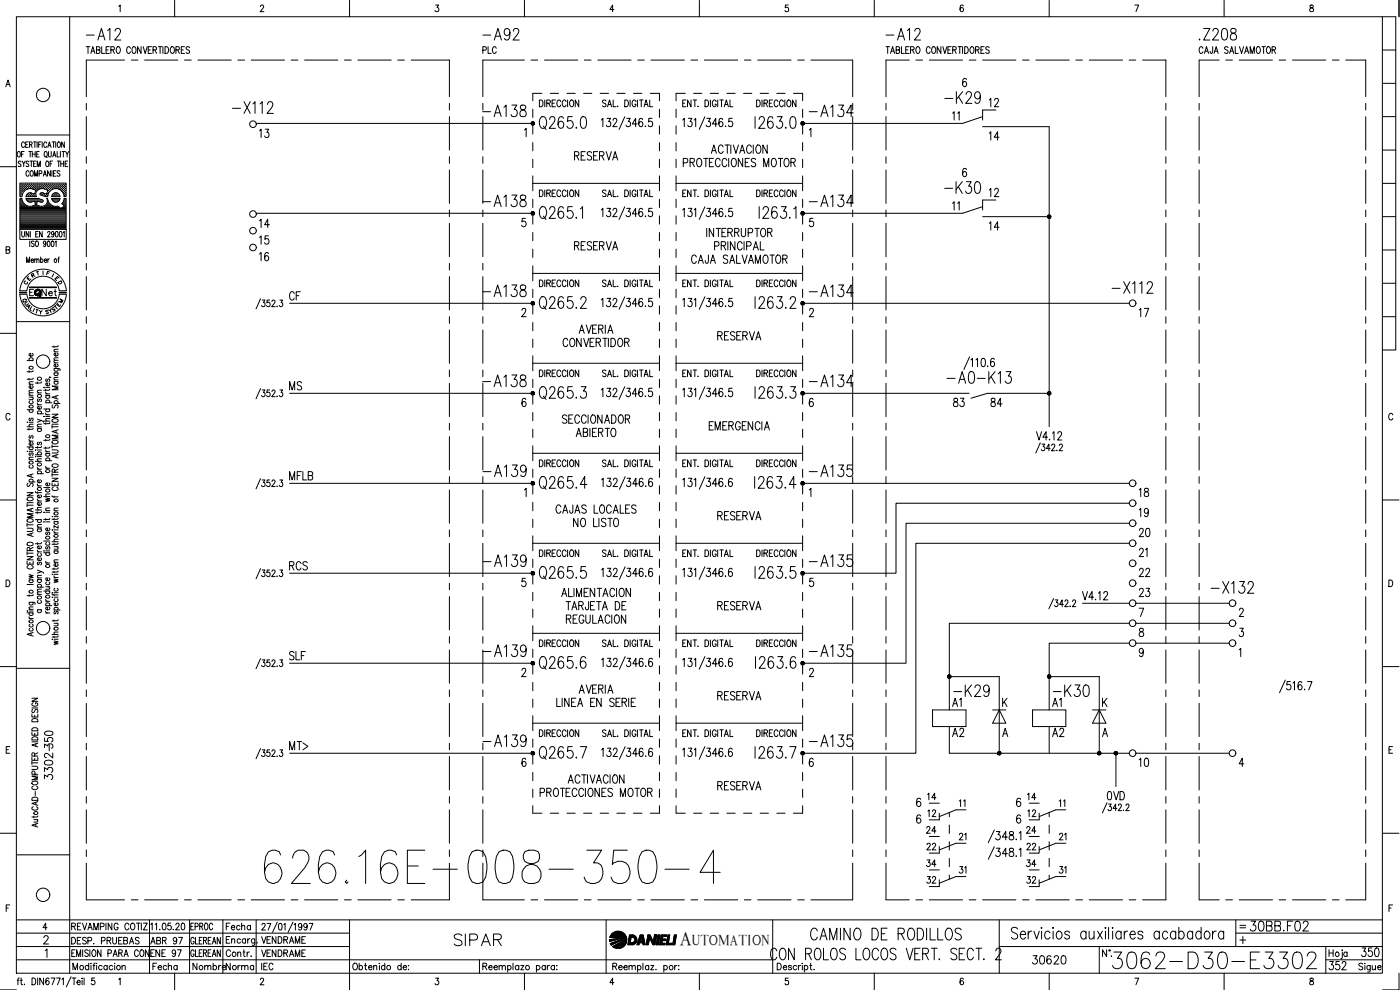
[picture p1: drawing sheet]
<svg xmlns="http://www.w3.org/2000/svg" width="420mm" height="297mm" viewBox="0 0 420 297" stroke-linecap="round" stroke-linejoin="round" font-family="sans-serif">
<defs><g id="words">
<text font-size="15" x="78.3" y="266.3">626.16E-008-350-4</text>
<text font-size="8.8" x="332.7" y="291.7">3062-D30-E3302</text>
<g font-size="7.5">
<text x="160.5" y="40.2">Q265.0</text>
<text x="160.5" y="94.2">Q265.2</text>
<text x="160.5" y="121">Q265.3</text>
<text x="160.5" y="148.2">Q265.4</text>
<text x="160.5" y="175">Q265.5</text>
<text x="160.5" y="202.1">Q265.6</text>
<text x="160.5" y="229">Q265.7</text>
</g>
<g font-size="7.1">
<text x="24.7" y="13.4">-A12</text>
<text x="143.6" y="13.4">-A92</text>
<text x="264.6" y="13.4">-A12</text>
<text x="358.8" y="13.4">.Z208</text>
<text x="68.4" y="35.3">-X112</text>
<text x="282.2" y="32.1">-K29</text>
<text x="143.6" y="36.3">-A138</text>
<text x="241.7" y="36.3">-A134</text>
<text x="282.2" y="59.3">-K30</text>
<text x="143.6" y="63.1">-A138</text>
<text x="241.7" y="63.1">-A134</text>
<text x="332.7" y="89.3">-X112</text>
<text x="143.6" y="90.3">-A138</text>
<text x="241.7" y="90.3">-A134</text>
<text x="143.6" y="117.1">-A138</text>
<text x="241.7" y="117.1">-A134</text>
<text x="143.6" y="144.3">-A139</text>
<text x="241.7" y="144.3">-A135</text>
<text x="143.6" y="171.1">-A139</text>
<text x="241.7" y="171.1">-A135</text>
<text x="362.3" y="179.2">-X132</text>
<text x="143.6" y="198.3">-A139</text>
<text x="241.7" y="198.3">-A135</text>
<text x="285" y="210.3">-K29</text>
<text x="315" y="210.3">-K30</text>
<text x="135.1" y="285">SIPAR</text>
<text x="242" y="283.3">CAMINO DE RODILLOS</text>
</g>
<g font-size="6.6">
<text x="282.9" y="116.1">-A0-K13</text>
<text x="143.6" y="225.1">-A139</text>
<text x="241.7" y="225.1">-A135</text>
</g>
<g font-size="6.2">
<text x="16.9" y="225.8" transform="rotate(-90 16.9 225.8)">350</text>
<text x="373.9" y="280.5">30BB.F02</text>
</g>
<text font-size="5.9" x="204" y="283.5">A</text>
<g font-size="5.7">
<text x="295.6" y="33.2">12</text>
<text x="76.6" y="42.3">13</text>
<text x="295.6" y="43.4">14</text>
<text x="295.6" y="60.3">12</text>
<text x="76.6" y="69.5">14</text>
<text x="295.6" y="70.2">14</text>
<text x="76.6" y="74.4">15</text>
<text x="171.1" y="76.2">RESERVA</text>
<text x="76.6" y="79.4">16</text>
<text x="85.7" y="91.4">CF</text>
<text x="340.8" y="96.3">17</text>
<text x="214.1" y="103.4">RESERVA</text>
<text x="85.7" y="118.2">MS</text>
<text x="285" y="123.1">83</text>
<text x="296.3" y="123.1">84</text>
<text x="85.7" y="145.3">MFLB</text>
<text x="340.8" y="150.3">18</text>
<text x="214.1" y="157.3">RESERVA</text>
<text x="340.8" y="156.3">19</text>
<text x="340.8" y="162.3">20</text>
<text x="85.7" y="172.2">RCS</text>
<text x="340.8" y="174.3">22</text>
<text x="214.1" y="184.1">RESERVA</text>
<text x="340.8" y="180.3">23</text>
<text x="85.7" y="199.3">SLF</text>
<text x="214.1" y="211.3">RESERVA</text>
<text x="284.7" y="213.1">A1</text>
<text x="314.7" y="213.1">A1</text>
<text x="85.7" y="226.1">MT&gt;</text>
<text x="284.7" y="222.2">A2</text>
<text x="314.7" y="222.2">A2</text>
<text x="340.8" y="231.1">10</text>
<text x="16.6" y="234.9" transform="rotate(-90 16.6 234.9)">3302-</text>
<text x="214.1" y="238.1">RESERVA</text>
<text x="331.3" y="241.3">0VD</text>
<text x="308.7" y="290.3">30620</text>
<text x="397.6" y="292.1">352</text>
<text x="407.5" y="288.2">350</text>
</g>
<g font-size="5.3">
<text x="143.6" y="17.3">PLC</text>
<text x="288.9" y="37.4" transform="rotate(-90 288.9 37.4)">11</text>
<text x="288.9" y="64.2" transform="rotate(-90 288.9 64.2)">11</text>
<text x="345" y="168.3" transform="rotate(-90 345 168.3)">21</text>
<text x="277.3" y="241.3">14</text>
<text x="307.3" y="241.3">14</text>
<text x="276.9" y="251.2">24</text>
<text x="277.3" y="246.2">12</text>
<text x="306.9" y="251.2">24</text>
<text x="307.3" y="246.2">12</text>
<text x="276.9" y="266.3">32</text>
<text x="306.9" y="266.3">32</text>
</g>
<g font-size="4.9">
<text x="11.3" y="90">Net</text>
<text x="276.9" y="256.1">22</text>
<text x="290.7" y="253.3" transform="rotate(-90 290.7 253.3)">21</text>
<text x="306.9" y="256.1">22</text>
<text x="320.7" y="253.3" transform="rotate(-90 320.7 253.3)">21</text>
<text x="276.9" y="261.1">34</text>
<text x="290.7" y="263.2" transform="rotate(-90 290.7 263.2)">31</text>
<text x="306.9" y="261.1">34</text>
<text x="320.7" y="263.2" transform="rotate(-90 320.7 263.2)">31</text>
<text x="66.7" y="280.1">Fecha</text>
<text x="44.1" y="284.3">ABR 97</text>
<text x="44.8" y="292.1">Fecha</text>
<text x="56.8" y="292.1">Nombre</text>
<text x="66.7" y="292.1">Norma</text>
<text x="77.3" y="292.1">IEC</text>
</g>
<g font-size="4.4">
<text x="290.3" y="243.1" transform="rotate(-90 290.3 243.1)">11</text>
<text x="320.3" y="243.1" transform="rotate(-90 320.3 243.1)">11</text>
<text x="207.7" y="283.5">UTOMATION</text>
</g>
<g font-size="4">
<text x="12.7" y="83.6">F</text>
<text x="6" y="86.4">C</text>
<text x="8.1" y="84.3">R</text>
<text x="16.2" y="86.4">D</text>
<text x="5.6" y="92.1">Q</text>
<text x="6.3" y="92.8">U</text>
<text x="6.7" y="93.8">A</text>
<text x="14.8" y="93.8">T</text>
<text x="16.6" y="92.1">M</text>
</g>
<text font-size="3.5" x="370.8" y="279.8">=</text>
</g></defs>
<!-- layer: DCA_A3E2|CART -->
<g fill="none" stroke="#000" stroke-width=".3">
<path d="M4.9 5h410v287h-410zM20.9 5v287M35.6 1.9l.5-.4v2M52.4 .1v4.9M78.1 2l.2-.4 .5-.1 .3 .6-1 1.4h1.1M104.9 .1v4.9M130.7 1.5h.9l-.5 .8a.61 .61 0 0 1 .5 .9 .61 .61 0 0 1-1-.1M157.4 .1v4.9M184.2 2.9h-1.2l.9-1.4v2M209.9 .1v4.9M236.6 1.5h-.9v.9a.61 .61 0 0 1 .9 0 .61 .61 0 0 1-.1 .9 .61 .61 0 0 1-.9-.2M262.4 .1v4.9"/>
<path d="M289.1 1.8l-.5-.3a1.15 1.15 0 0 0 .1 2 .57 .57 0 0 0 .5-.8 .57 .57 0 0 0-1-.1l-.1 .3M314.9 .1v4.9M340.6 1.5h1.1l-.8 2M367.4 .1v4.9M393.2 1.6v.6a.72 .72 0 0 1 .9 .4 .72 .72 0 0 1-.3 .9 .64 .64 0 0 1-.8-.7 .64 .64 0 0 1 .9-.5l.2-.3-.1-.4zM414.9 5h4v100h-4M414.9 15h4M419.9 .1v4.9M1.7 26l.7-2 .6 2M2 25.3h.8M414.9 35h4M414.9 25h4"/>
<path d="M0 50h4.9M4.9 40.5h16M5.4 45.5h.1a.88 .88 0 0 1 .6 .8 .88 .88 0 0 1-.6 .8 1.07 1.07 0 0 1-.1-1.6zM6.1 56.8h.1M6.1 56.2h.1M6.1 55.6h.1M6.1 57.5h.1M6.1 58.1h.1M6.1 58.7h.1M6.1 59.7h.4M6.2 57.2h.2M6.2 56.5h.2"/>
<path d="M6.2 55.9h.2M6.2 55.3h.2M6.2 57.8h.2M6.2 58.4h.2M6.3 48.6l-.5-.3-.3 .3v.3a.74 .74 0 0 1 .7 1l-.7-.1M6.3 55.2v.1M6.3 55.8v.2M6.3 56.5v.1M6.3 57.1v.1M6.3 57.7v.2M6.3 58.4v.1M6.5 46.3h.4"/>
<path d="M6.6 59h-.6v-4.1h13.9v4.1h-.7M6.6 59.5h-.6v9.3h13.9v-9.3h-.7M6.6 56.8h.1M6.6 56.2h.1M6.6 55.6h.1M6.6 57.5h.1M6.6 58.1h.1M6.6 59.5l.2 .8M6.6 48.3l.5 .8 .5-.8M6.6 55.5v.2M6.6 56.1v.2M6.6 56.8v.1"/>
<path d="M6.6 57.4v.2M6.6 58v.2M6.8 58.3l-.2 .7M6.9 57.2h.1M6.9 56.5h.1M6.9 55.9h.1M6.9 55.3h.1M6.9 55.2v.1M6.9 55.8v.2M6.9 56.5v.1M6.9 57.1v.1M7.1 49.1v.9"/>
<path d="M7.2 56.8h.2M7.2 56.2h.2M7.2 55.6h.2M7.2 45.5h-.7v1.6M7.3 55.5v.2M7.3 56.1v.2M7.3 56.8v.1M7.4 43a.46 .46 0 0 0-.6-.4 .46 .46 0 0 0-.3 .6v.4a.46 .46 0 0 0 .3 .6 .46 .46 0 0 0 .6-.4M7.5 56.5h.2M7.5 55.9h.2M7.5 55.3h.2M7.6 55.2v.1"/>
<path d="M7.6 55.8v.2M7.6 56.5v.1M7.7 43.4h.5M7.8 56.8h.1M7.8 56.2h.2M7.8 55.6h.2M7.9 59.8l.7 .8M7.9 58.7l-.1 .3M7.9 55.5v.2M7.9 56.1v.2M7.9 56.8h.1M7.9 59.7h3.7"/>
<path d="M8 58.7h.1M8.1 56.5h.2M8.1 55.9h.2M8.1 55.3h.2M8.2 58.4h.1M8.2 55.2v.1M8.2 55.8v.2M8.2 56.5v.1M8.2 58.4v.1M8.5 42.6h-.8v1.6h.8M8.5 56.2h.1M8.5 55.6h.1"/>
<path d="M8.5 58.7h.1M8.5 58.1h.1M8.6 55.5v.2M8.6 56.1v.2M8.6 58.1v.1M8.6 58.7v.1M8.6 48.6a.41 .41 0 0 0-.6-.2 .41 .41 0 0 0 0 .7l.6 .2v.5l-.3 .2-.5-.2M8.6 45.5h.9M8.7 51.6a.46 .46 0 0 0-.6-.4 .46 .46 0 0 0-.3 .6v.5a.46 .46 0 0 0 .3 .6 .46 .46 0 0 0 .6-.4M8.8 56.5h.1M8.8 55.9h.1M8.8 55.3h.1"/>
<path d="M8.8 58.4h.1M8.8 43.4l.7-.1 .1-.6-.8-.1v1.6M8.8 55.2v.1M8.8 55.8v.2M8.8 58.4v.1M9 48.3h.8M9.1 45.5v1.6M9.1 56.2h.2M9.1 55.6h.2M9.1 58.1h.2M9.1 58.7h.2M9.2 55.5v.2"/>
<path d="M9.2 56.1v.2M9.2 58v.2M9.2 58.7v.1M9.2 43.4l.5 .8M9.3 51.3l.1-.1a.82 .82 0 0 1 .6 .9 .82 .82 0 0 1-.7 .7l-.3-.5zM9.4 48.3v1.7M9.4 56.5h.2M9.4 55.9h.2M9.4 55.3h.2M9.4 58.4h.2M9.4 57.9h-.8l-.7 .8M9.5 55.2v.1"/>
<path d="M9.5 55.8v.2M9.5 56.5v.1M9.5 58.4v.1M9.7 46.3h.8M9.7 45.5v1.6M9.7 56.2h.2M9.7 55.6h.2M9.7 58.7h.2M9.8 56.8l1 .3-.4 1.1-1-.3M9.8 56.7a2.52 2.52 0 0 0-3.1 1.5M9.8 55.5v.2M9.8 56.1v.2"/>
<path d="M9.8 58.2h.1M9.8 58.7v.1M10 56.5h.2M10 55.9h.2M10 55.3h.2M10 58.4h.2M10.1 42.6h.8M10.1 49.1h.4M10.1 55.2v.1M10.1 55.8v.2M10.1 56.5v.1M10.1 58.4v.1"/>
<path d="M10.3 52.9v-1.7l.5 1.7 .5-1.7v1.7M10.4 56.8h.1M10.4 56.2h.1M10.4 55.6h.1M10.4 58.7h.1M10.5 42.6v1.6M10.5 55.5v.2M10.5 56.1v.2M10.5 56.8v.1M10.5 58.7v.1M10.5 58.1h.1M10.5 45.5v1.6"/>
<path d="M10.7 56.5h.1M10.7 55.9h.1M10.7 55.3h.1M10.8 55.2v.1M10.8 55.8v.2M10.8 56.5v.1M10.8 57.2h.1M10.8 48.3h-.7v1.7h.7M11 46.3h.5M11 56.8h.2M11 56.2h.2M11 55.6h.2"/>
<path d="M11.1 55.5v.2M11.1 56.1v.2M11.1 56.8v.1M11.1 42.6v1.6M11.2 50v-1.7l.4 1.7 .5-1.7v1.7M11.3 56.5h.2M11.3 55.9h.2M11.3 55.3h.2M11.4 55.2v.1M11.4 55.8v.2M11.4 56.5v.1M11.5 57a1.46 1.46 0 0 0-.5 2h-3.2"/>
<path d="M11.5 59.5h-3.7l.1 .3M11.5 59.5l.3 .1M11.6 43.4h.5M11.6 56.2h.2M11.6 55.6h.2M11.7 52.1l.8-.2-.1-.6-.7-.1v1.7M11.7 59.6l1 .4M11.7 55.5v.2M11.7 56.1v.2M11.8 45.5h-.8v1.6h.8M11.9 56.5h.2M11.9 55.9h.2"/>
<path d="M11.9 55.3h.2M12 55.2v.1M12 55.8v.2M12 56.5v.1M12.1 58.5l1 .3M12.3 56.2h.1M12.3 55.6h.1M12.3 58.1h.1M12.4 42.6h-.8v1.6M12.4 55.5v.2M12.4 56.1v.2M12.4 58v.2"/>
<path d="M12.6 56.5h.1M12.6 55.9h.1M12.6 55.3h.1M12.6 58.4h.1M12.7 42.6v1.6M12.7 55.2v.1M12.7 55.8v.2M12.7 56.5h.1M12.7 58.4v.1M12.7 56.6l.7 .1M12.7 56.6l-1.3 .3M12.7 59.9l.3 .5-.4 .2"/>
<path d="M12.9 56.2h.2M12.9 55.6h.2M12.9 58.1h.2M13 52.9l.5-1.7 .4 1.7M13 55.5v.2M13 56.1v.2M13 58v.2M13 57.9l-.3-.1a.42 .42 0 0 0-.5 .1 .42 .42 0 0 0-.1 .5M13.2 52.3h.6M13.2 56.5h.2M13.2 55.9h.2M13.2 55.3h.2"/>
<path d="M13.2 58.4h.2M13.3 55.2v.1M13.3 55.8v.2M13.3 56.5v.1M13.3 58.4v.1M13.4 56.8l1 .3-.4 1.1-1-.3M13.5 45.5h.1a.86 .86 0 0 1 .6 .8 .86 .86 0 0 1-.6 .8 1.17 1.17 0 0 1-.1-1.6zM13.5 56.2h.2M13.5 55.6h.2M13.5 58.7h.2M13.6 55.5v.2M13.6 56.1v.2"/>
<path d="M13.6 58.7v.1M13.8 46.8l.3 .5M13.8 56.5h.2M13.8 55.9h.2M13.8 55.3h.2M13.8 58.4h.2M13.9 55.2v.1M13.9 55.8v.2M13.9 56.5v.1M13.9 58.4v.1M14 48.4l.1-.1a.86 .86 0 0 1 .6 .9 .86 .86 0 0 1-.6 .8 1.12 1.12 0 0 1-.1-1.6zM14 59.5h.3l.2 .8"/>
<path d="M14 43a.46 .46 0 0 0-.6-.4 .46 .46 0 0 0-.3 .6v.4a.46 .46 0 0 0 .4 .6 .46 .46 0 0 0 .5-.4M14 59.5a1.7 1.7 0 0 1-.3 2 1.7 1.7 0 0 1-2 .3M14.2 58.7h.1M14.2 56.8h.2M14.2 56.2h.2M14.2 55.6h.2M14.2 58.1h.2M14.3 55.5v.2M14.3 56.1v.2M14.3 56.8v.1M14.3 58v.2M14.3 57.5h.1"/>
<path d="M14.4 44.2l.4-1.6 .5 1.6M14.5 58.3l-.2 .7-1.2-.2M14.5 57.2h.1M14.5 56.5h.1M14.5 55.9h.1M14.5 55.3h.1M14.5 57.8h.1M14.6 45.5v1.4l.3 .2 .4-.2 .1-1.4M14.6 43.7h.5M14.6 55.2v.1M14.6 55.8v.2M14.6 56.5v.1"/>
<path d="M14.6 57.1v.1M14.6 57.7v.1M14.8 56.8h.2M14.8 56.2h.2M14.8 55.6h.2M14.9 55.5v.2M14.9 56.1v.2M14.9 56.8v.1M15 49.1h.5M15.1 51.2v1.7l-.8-1.7v1.7M15.1 56.5h.2M15.1 55.9h.2"/>
<path d="M15.1 55.3h.2M15.2 55.2v.1M15.2 55.8v.2M15.2 56.5v.1M15.5 56.2h.1M15.5 55.6h.1M15.5 59h2.5M15.5 56.8h.1M15.5 55.5v.2M15.5 56.1v.2M15.6 51.2v1.7M15.6 58.7a1.23 1.23 0 0 1 1.2-.9 1.23 1.23 0 0 1 1.1 .9"/>
<path d="M15.6 59.8l.7 .8M15.6 58.7l-.1 .3M15.6 59.8l-.1-.3h2.5l-.1 .3M15.6 59.7h2.3M15.7 42.6h.8M15.7 56.5h.2M15.7 55.9h.2M15.7 55.3h.2M15.8 56.8a2.51 2.51 0 0 1 3.3 1.4M15.8 48.3h-.8v1.7M15.8 56.8l-.8 .6-.6 .8M15.8 47.1l.5-1.6 .5 1.6"/>
<path d="M15.8 55.2v.1M15.8 55.8v.2M15.8 56.5v.1M15.9 58.4l-.1 .1M16 46.6h.6M16 52h.5M16.1 42.6v1.6M16.1 56.2h.2M16.1 55.6h.2M16.1 58.7h.2M16.2 55.5v.2M16.2 56.1v.2"/>
<path d="M16.2 58.7v.1M16.3 58.1l-.1 .1M16.4 56.5h.2M16.4 55.9h.2M16.4 55.3h.2M16.4 58.4h.2M16.5 55.2v.1M16.5 55.8v.2M16.5 56.5h.1M16.5 58.4v.1M16.7 42.6v1.6M16.7 56.2h.2"/>
<path d="M16.7 55.6h.2M16.7 58.1h.2M16.7 58.7h.2M16.8 51.2h-.8v1.7h.8M16.8 55.5v.2M16.8 56.1v.2M16.8 58v.2M16.8 58.7v.1M17 56.5h.2M17 55.9h.2M17 55.3h.2M17 58.4h.2"/>
<path d="M17.1 55.2v.1M17.1 55.8v.2M17.1 56.5h.1M17.1 58.4v.1M17.1 45.5v1.6h.7M17.2 48.3h.8M17.4 56.2h.1M17.4 55.6h.1M17.4 58.7h.1M17.4 42.7l.2-.1a.88 .88 0 0 1 .5 .8 .88 .88 0 0 1-.5 .8 1.07 1.07 0 0 1-.2-1.5zM17.4 55.5v.2M17.4 56.1v.2"/>
<path d="M17.4 58.7v.1M17.6 48.3v1.7M17.7 56.5h.1M17.7 55.9h.1M17.7 55.3h.1M17.7 55.2v.1M17.7 55.8v.2M17.7 56.5v.1M17.9 58.7l.1 .3M17.9 59.8l-.7 .8M18 51.5l-.6-.3-.3 .3 .1 .3a.74 .74 0 0 1 .7 1l-.8-.2M18 56.8h.2"/>
<path d="M18 56.2h.2M18 55.6h.2M18.1 55.5v.2M18.1 56.1v.2M18.1 56.8v.1M18.1 45.5v1.6M18.2 49.1h.9M18.2 48.3v1.7M18.3 56.5h.2M18.3 55.9h.2M18.3 55.3h.2M18.4 57.1l.1 .1"/>
<path d="M18.4 55.2v.1M18.4 55.8v.2M18.4 56.5v.1M18.6 45.5h.8M18.6 56.8h.2M18.6 56.2h.2M18.6 55.6h.2M18.7 57.4l.1 .1M18.7 55.5v.2M18.7 56.1v.2M18.7 56.8v.1M18.9 57.2h.2"/>
<path d="M18.9 56.5h.2M18.9 55.9h.2M18.9 55.3h.2M18.9 57.8h.2M19 45.5v1.6M19 55.2v.1M19 55.8v.2M19 56.5v.1M19 57.1v.1M19 57.7v.2M19.1 58.3l.1 .7M19.1 48.3v1.7"/>
<path d="M19.2 59.5l-.1 .8M19.3 56.8h.1M19.3 56.2h.1M19.3 55.6h.1M19.3 57.5h.1M19.3 58.1h.1M19.3 42.6v1.6l-.8-1.6v1.6M19.3 58.7h.1M19.3 59.7h.4M19.3 55.5v.2M19.3 56.1v.2M19.3 56.8v.1"/>
<path d="M19.3 57.4v.2M19.3 58v.2M19.3 58.7v.1M19.6 49.1h.4M19.6 57.2h.1M19.6 56.5h.1M19.6 55.9h.1M19.6 55.3h.1M19.6 57.8h.1M19.6 58.4h.1M19.6 55.2v.1M19.6 55.8v.2"/>
<path d="M19.6 56.5v.1M19.6 57.1v.1M19.6 57.7v.2M19.6 58.4v.1M19.7 45.5l.5 .8 .4-.8M20.2 46.3v.8M20.3 48.3h-.7v1.7h.7M414.9 55h4M414.9 45h4M1.8 75l1-.1 .1-.7-1.1-.2v2l1-.1 .2-.6-.5-.3M6 68.8v3h13.9v-3M6.1 64.5h13.6"/>
<path d="M6.1 64.2h13.6M6.1 63.8h13.6M6.1 63.5h13.6M6.1 63.2h13.6M6.1 62.9h13.6M6.1 62.6h12M6.1 62.3h11.7M6.1 61.9h2.2M6.1 61.6h1.6M6.1 61.3h1.2M6.1 61h.9M6.1 60.6h.7"/>
<path d="M6.1 60.4h.5M6.1 60h.4M6.1 64.8h13.6M6.1 65.1h13.6M6.1 65.4h13.6M6.1 65.7h13.6M6.1 66.1h13.6M6.1 66.4h13.6M6.1 66.7h13.6M6.1 67h13.6M6.1 67.3h13.6M6.1 67.6h13.6"/>
<path d="M6.1 68h13.6M6.1 68.3h13.6M6.1 68.6h13.6M6.5 69.5v1.1l.4 .5 .3-.1 .2-.4v-1.1M6.7 60.3l.6 .8 .8 .6M8 78.8v-1.7l.4 1.7 .5-1.7v1.7M8.1 60h4.4M8.1 61.7l1 .2 .7-.1M8.3 60.4h1.7M8.6 60.6h.8M8.6 69.5v1.6l-.8-1.6v1.6M8.9 72.3v1.7"/>
<path d="M9.1 69.5v1.6M9.4 78.1h.7l-.2-.3a.48 .48 0 0 0-.6 .4 .48 .48 0 0 0 .6 .5l.2-.2M9.4 60.6l1-.3 .2 1.2-.8 .3M9.8 61.9h2M10.2 72.5l-.3-.2-.5 .2 .1 .4 .7 .4v.4l-.3 .3-.5-.3M10.4 78l.3-.3 .3 .1v1M10.4 77.7v1.1M10.5 60.4h.6M10.5 60.6h.5M10.6 61.6h.4M10.6 61h.4M10.7 61.3h.2"/>
<path d="M10.7 70.2h.5M10.8 72.4l.2-.1a.86 .86 0 0 1 .6 .9 .86 .86 0 0 1-.6 .8 1.13 1.13 0 0 1-.2-1.6zM11 78l.3-.3 .3 .1 .1 1M11.5 69.5h-.8v1.6h.8M11.6 60.4h1.3M12.2 60.6l-1-.3-.2 1.2 .7 .3M12.2 77.9l.1-.1a.48 .48 0 0 1 .6 .4 .48 .48 0 0 1-.6 .5l-.1-.2M12.2 77.1v1.7M12.2 60.6l.4 .1M12.7 69.5v1.6l-.8-1.6v1.6M13.2 61.9h2.8M13.3 78.1h.7l-.1-.3a.48 .48 0 0 0-.6 .4 .48 .48 0 0 0 .6 .5l.1-.2"/>
<path d="M13.7 61.6h1.7M13.8 72.9l-.2 .4a.43 .43 0 0 1-.6-.5 .43 .43 0 0 1 .7-.3l-.1 1.4-.3 .1-.2-.3M14 61.3h.9M14.2 61h.5M14.3 60.6h.2M14.3 69.8a.36 .36 0 0 1 .5-.3 .36 .36 0 0 1 .1 .5l-.6 1.1h.8M14.3 60.4h.1M14.4 72.4a.83 .83 0 0 1 .8 .7 .83 .83 0 0 1-.6 .9l-.2-.1-.2-.6zM14.4 77.7v1.1M14.4 60.3l.6 .8 .8 .6M14.8 77.7l-.4 .4M15.5 72.4a.83 .83 0 0 1 .8 .7 .83 .83 0 0 1-.5 .9l-.4-.4z"/>
<path d="M15.8 61.7l.6 .2a1.45 1.45 0 0 1 1.8 .6M15.8 60h1.9M16 60.4h1.4M16.2 70l-.2 .4a.43 .43 0 0 1-.6-.5 .43 .43 0 0 1 .7-.2l.1 .7-.2 .6-.3 .1-.2-.2M16.3 60.6h.9M16.6 72.6l.2-.3v1.7M16.8 69.5h.3a1.01 1.01 0 0 1-.1 1.6l-.4-.7zM17.4 77.7h.4M17.8 77.1l-.2 .3v1.4M17.9 69.5a.83 .83 0 0 1 .9 .7 .83 .83 0 0 1-.6 .9l-.4-.3zM18.3 62.6h1.4M18.5 61.1l.8 .7"/>
<path d="M18.8 61h.9M18.8 62.3h.9M18.8 61.3h.9M19 69.8l.3-.3v1.6M19 60.6h.7M19.1 60.3l-.6 .8M19.1 60.4h.6M19.2 61.6h.5M19.3 61.9l-1.1 .6M19.3 60h.4M19.4 61.9h.3M414.9 75h4"/>
<path d="M414.9 65h4M4.9 96.5h16M5.9 87.2a7 7 0 0 1 7-6.4 7 7 0 0 1 7 6.4M5.9 88.3a7 7 0 0 0 7 6.5 7 7 0 0 0 7-6.5M8.1 87.2a4.9 4.9 0 0 1 4.8-4.3 4.9 4.9 0 0 1 4.9 4.3M8.1 88.3a4.9 4.9 0 0 0 4.8 4.4 4.9 4.9 0 0 0 4.9-4.4M8.8 86.1h8.2v.2h-8.2M8.8 89.3h8.2v.1h-8.2zM8.9 86.2h8M8.9 89.4h8M10.1 86.8h-1.2v1.9M10.8 92.8l.7 .2"/>
<path d="M11.9 93.1l.3 .6 .5-.5M12.2 93.7l-.1 .5M414.9 95h4M414.9 85h4M0 100h4.9M8.1 108.2h1.8M8.7 111.2v.5M8.7 113.5v.5M8.7 119.2h1.2M8.7 118.6h1.2M8.7 115.3h1.2M9 108.2l-.2-.2a.55 .55 0 0 1 .5-.7 .55 .55 0 0 1 .6 .7l-.2 .2"/>
<path d="M9.6 119.2l.3 .3v.3l-1.2 .1M9.7 115.7l.2 .2a.53 .53 0 0 1-.6 .6 .53 .53 0 0 1-.4-.7l.3-.1v.8M9.7 106l.2 .2a.53 .53 0 0 1-.6 .7 .53 .53 0 0 1-.4-.8l.3-.1v.9M9.9 117.8l-1.1 .1-.1 .4 .4 .3M9.9 117.1l-1.1 .1-.1 .3 .4 .3M9.9 114.5l-1.1 .1-.1 .4 .4 .3M9.9 113.4v.3l-1.8 .1M9.9 111.2l-.3 .3h-1.5M11.2 114.6v.5M11.2 117.9h1.2M11.5 119.7l-.3 .3 .1 .4h.3l.3-.6 .3-.1 .2 .3-.2 .5M12.4 117.1l-1.1 .1-.1 .3 .4 .4"/>
<path d="M12.4 114.5l-.3 .4h-1.5M13.1 116.2h.2zM13.7 117.6l.1 .4 .4 .2M13.7 116.8v.5M13.7 118.7h1.2M13.7 118.2h1.2M13.7 116.2h1.2M14 118.7l-.2 .1a.56 .56 0 0 0 .5 .7 .56 .56 0 0 0 .6-.7l-.2-.1M14 113.7l-.3 .3 .1 .4h.3l.3-.6 .3-.1 .2 .3-.2 .5M14.7 114.9l.2 .1a.53 .53 0 0 1-.6 .7 .53 .53 0 0 1-.4-.7l.3-.1v.8M14.9 113.1l.4 .2M14.9 116.7l-.3 .4h-1.5"/>
<path d="M16.2 110.6h1.7v.6M16.2 103.8v.5M16.2 114.5h1.2M16.2 114h1.2M16.2 111.9h1.2M16.2 108.9h1.2M16.2 105.6h1.2M16.5 114.5l-.2 .1a.52 .52 0 0 0 .6 .7 .52 .52 0 0 0 .3-.8M16.5 111.9a.57 .57 0 0 0 .2 .9 .57 .57 0 0 0 .7-.7l-.2-.2M16.5 110.6l-.2 .1a.53 .53 0 0 0 .6 .7 .53 .53 0 0 0 .3-.8M16.8 118.9v.6M17.2 109.2l.2 .2a.53 .53 0 0 1-.6 .7 .53 .53 0 0 1-.4-.8l.3-.1v.9"/>
<path d="M17.2 106l.2 .1a.53 .53 0 0 1-.6 .7 .53 .53 0 0 1-.4-.8h.3v.8M17.4 118.6l-1.8 .6 1.8 .5M17.4 115.9h-1.8l1.8 .5-1.8 .6h1.8M17.4 113.2l-1.1 .1-.1 .4 .4 .3M17.4 108.1h-1.1l-.1 .4 .4 .4M17.4 107.3l-1.1 .1-.1 .4 .4 .3M17.4 104.8l-1.1 .1-.1 .3 .4 .4M17.4 103.7v.3h-1.8M3 124.5a.63 .63 0 0 0-.8-.5 .63 .63 0 0 0-.4 .8v.5a.63 .63 0 0 0 .4 .7 .63 .63 0 0 0 .8-.5M8.1 135.4h.2zM8.1 126.7h.2zM8.1 128h1.8"/>
<path d="M8.1 134.1h1.8M8.1 122.9h1.8M8.7 131.8l.1 .4 .4 .2M8.7 128.6v.4M8.7 137.9h1.2M8.7 135.4h1.2M8.7 132.4h1.2M8.7 126.7h1.2M9 139.6a.53 .53 0 0 0-.1 .8 .53 .53 0 0 0 .8 0l.2-.3-.2-.5M9 135.9l-.3 .2 .3 .5 .4-.6h.5v.3l-.2 .3M9 134.1l-.2 .1a.55 .55 0 0 0 .5 .7 .55 .55 0 0 0 .6-.7l-.2-.1M9 130.7l-.3 .3 .1 .4h.3l.3-.6 .3-.1 .2 .3-.2 .5"/>
<path d="M9 125.5l-.3 .2 .3 .5 .4-.7h.5v.4l-.2 .3M9 122.9l-.2 .1a.55 .55 0 0 0 .5 .7 .55 .55 0 0 0 .6-.7l-.2-.1M9 120.3l-.2 .1a.56 .56 0 0 0 .5 .8 .56 .56 0 0 0 .6-.8l-.2-.1M9.7 132.8l.2 .1a.52 .52 0 0 1-.6 .7 .52 .52 0 0 1-.4-.7l.3-.1v.8M9.9 137.2h-1.1l-.1 .4 .4 .3M9.9 128.5l-.3 .3h-1.5M9.9 127.3l-1.1 .1-.1 .3 .4 .3M10.6 138.4h1.8M10.6 136.5h1.8M10.7 136.9v.2zM10.7 135.1h.1M11.2 125.8l1.2 .4-1.2 .4"/>
<path d="M11.2 120.9l.1 .3 .4 .2M11.2 134v.5M11.2 137h1.2M11.2 135h1.2M11.2 128.6h1.2M11.2 128.1h1.2M11.2 124.1h1.8M11.2 121.4h1.2M11.5 136.5l-.2-.2a.54 .54 0 0 1 .6-.7 .54 .54 0 0 1 .3 .9M11.5 132.7l-.3 .3 .1 .4h.3l.3-.7h.3l.2 .3-.2 .5M11.5 128.6l-.2 .2a.53 .53 0 0 0 .6 .7 .53 .53 0 0 0 .3-.9M11.5 124.1a.54 .54 0 0 1-.1-.7 .54 .54 0 0 1 .8-.1l.2 .3-.2 .5"/>
<path d="M12.2 121.9l.2 .1a.54 .54 0 0 1-.6 .8 .54 .54 0 0 1-.4-.8l.3-.1v.9M12.4 137.7h-1.1l-.1 .4 .4 .3M12.4 133.9v.3l-1.8 .1M12.4 127.3l-1.1 .1-.1 .3 .4 .4M12.4 126.2l.6 .3v.2M13.1 125h.2zM13.1 126.4h1.8M13.1 122.7h1.8M13.7 139.9l.1 .4 .4 .2M13.7 135l.1 .3 .4 .2M13.7 123.9l.1 .3 .4 .2M13.7 126.9v.4"/>
<path d="M13.7 131.8v.5M13.7 134.1v.5M13.7 138.2h1.8M13.7 136h1.2M13.7 135.5h1.2M13.7 125h1.2M13.7 124.4h1.2M13.7 120.8h1.8M14 138.2a.54 .54 0 0 1-.1-.7 .54 .54 0 0 1 .8-.1l.2 .3-.2 .5M14 136l-.2 .2a.56 .56 0 0 0 .5 .7 .56 .56 0 0 0 .6-.7l-.2-.2M14 122.7l-.2 .1a.53 .53 0 0 0 .6 .8 .53 .53 0 0 0 .3-.9M14 120.8l-.2-.1a.55 .55 0 0 1 .5-.7 .55 .55 0 0 1 .6 .7l-.2 .1"/>
<path d="M14.9 134.1l-.3 .3h-1.5M14.9 131.8l-.3 .3h-1.5M14.9 126.8v.3h-1.8M14.9 125.6h-1.1l-.1 .4 .4 .4M15.6 135h1.6l.2 .4-.2 .5h-1.6M15.6 124.3h1.8l-1.8 1h1.8M15.6 128h1.8M15.6 127.6v.9M15.6 133.5v.9M15.6 133.9h1.8M15.6 127.3h1.8M15.7 139.4a.9 .9 0 0 1 1-.3 .9 .9 0 0 1 .7 .9 .9 .9 0 0 1-1.1 .3 .9 .9 0 0 1-.6-.9z"/>
<path d="M15.7 132.4a.9 .9 0 0 1 1-.4 .9 .9 0 0 1 .7 .9 .9 .9 0 0 1-1.1 .4 .9 .9 0 0 1-.6-.9zM15.7 125.9a.9 .9 0 0 1 1-.3 .9 .9 0 0 1 .7 .9 .9 .9 0 0 1-1.1 .3 .9 .9 0 0 1-.6-.9zM15.9 121.5l-.3 .3 .3 .6h.3l.4-.7a.5 .5 0 0 1 .8-.1 .5 .5 0 0 1-.2 .8M16.2 121.1h1.8M16.5 121.1l-.2-.2a.53 .53 0 0 1 .6-.7 .53 .53 0 0 1 .3 .9M16.8 129.1v.7M16.8 136.6v.6M17.4 136.3l-1.8 .6 1.8 .5M17.4 130.6h-1.8l1.8 .5-1.8 .6h1.8M17.4 128.9l-1.8 .6 1.8 .5M418 124.5a.63 .63 0 0 0-.8-.5 .63 .63 0 0 0-.4 .8v.5a.63 .63 0 0 0 .4 .7 .63 .63 0 0 0 .8-.5M0 150h4.9"/>
<path d="M8.1 158.5h1.3l.5 .4-.2 .5-1.6 .1M8.1 147.8h1.8l-1.8 .9h1.8M8.1 151.1v.9M8.1 157v.9M8.1 157.5h1.8M8.1 151.6h1.8M8.1 150.8h1.8M8.2 155.9a1.02 1.02 0 0 1 1.7 .4 1.03 1.03 0 0 1-1 .4 1.03 1.03 0 0 1-.8-.7zM8.2 149.5a1.03 1.03 0 0 1 1.7 .3 1.01 1.01 0 0 1-.9 .5 1.01 1.01 0 0 1-.9-.7zM8.4 145l-.3 .3 .3 .7 .4-.2 .4-.7 .5-.1 .2 .3-.2 .7M8.7 144.6h1.8M9 144.6l-.2-.2a.55 .55 0 0 1 .5-.7 .55 .55 0 0 1 .6 .7l-.2 .2"/>
<path d="M9.3 142.4v.7M9.3 152.7v.7M9.9 159.9l-1.8 .5 1.8 .6M9.9 154.1h-1.8l1.8 .6-1.8 .5h1.8M9.9 152.5l-1.8 .5 1.8 .6M9.9 142.2l-1.8 .5 1.8 .6M10.6 147.5l.1 .3h1.7M10.6 155.9h1.8M10.6 153h1.8M11.2 149.7l.1 .4 .4 .2M11.2 145.2l.1 .4 .4 .2M11.2 140.2l.1 .3 .4 .3"/>
<path d="M11.2 147.6v.5M11.2 153.5v.5M11.2 158.7h1.2M11.2 158.2h1.2M11.2 150.3h1.2M11.2 145.8h1.2M11.2 142.1h1.8M11.2 140.8h1.2M11.5 158.7a.54 .54 0 0 0-.1 .8 .54 .54 0 0 0 .8 0l.2-.3-.2-.5M11.5 155.9l-.2 .2a.53 .53 0 0 0 .6 .7 .53 .53 0 0 0 .3-.9M11.5 142.1a.54 .54 0 0 1-.1-.7 .54 .54 0 0 1 .8-.1l.2 .3-.2 .5M12.2 150.7l.2 .2a.54 .54 0 0 1-.6 .7 .54 .54 0 0 1-.4-.8l.3-.1v.9"/>
<path d="M12.2 148.5l.2 .1a.55 .55 0 0 1-.6 .8 .55 .55 0 0 1-.4-.8l.3-.1v.9M12.2 144l.2 .1a.54 .54 0 0 1-.6 .8 .54 .54 0 0 1-.4-.9h.3v.9M12.4 157.4l-1.1 .1-.1 .3 .4 .4M12.4 153.4l-.3 .4h-1.5M12.4 152.2l-1.1 .1-.1 .3 .4 .4M13.1 156.6h.2zM13.1 153.7h.2zM13.1 149h1.8M13.1 146.3h1.8M13.7 149.4l1.2 .3-1.2 .3 1.2 .2-1.2 .3M13.7 156.6h1.2M13.7 155.6v.5"/>
<path d="M13.7 153.7h1.2M13.7 153.2h1.2M13.7 140.5h1.2M14 159.7l-.3 .3 .3 .4 .4-.6h.5v.3l-.2 .3M14.7 158.4l.2 .1a.54 .54 0 0 1-.6 .8 .54 .54 0 0 1-.4-.8l.3-.1v.8M14.7 144.9l.2 .2a.53 .53 0 0 1-.6 .7 .53 .53 0 0 1-.4-.8l.3-.1v.8M14.9 155.5v.3l-1.8 .1M14.9 152.4l-1.1 .1-.1 .4 .4 .3M14.9 148.2l-1.1 .1-.1 .3 .4 .4M15.6 159h.2zM15.6 155h.2zM15.6 148.7l.1 .3 1.7 .1"/>
<path d="M15.6 144.9v.8h1.8v-.8M15.6 143.5h1.8l-1.8 .9h1.8M15.6 142.4h1.8M15.6 142v.9M16 146.2a.52 .52 0 0 0-.4 .6 .52 .52 0 0 0 .7 .4l1.1-.3v-.4l-.4-.3M16.2 159.4l.1 .3 .4 .2M16.2 153.2h1.2M16.2 148.8v.5M16.2 155.6v.4M16.2 159.9h1.2M16.2 159h1.2M16.2 156.5h1.2"/>
<path d="M16.2 155h1.2M16.5 156.5l-.2 .2a.52 .52 0 0 0 .6 .6 .52 .52 0 0 0 .3-.8M16.5 141.7l-.1-.8-.6-.1-.2 .9h1.8M16.5 145.2v.5M17.4 157.7v.8l-1.2-.8v.8M17.4 155.5l-.3 .3h-1.5M17.4 152.5h-1.1l-.1 .4 .4 .3M17.4 140.7l-.9 .5M414.9 150h5M1.8 174a1.01 1.01 0 0 1 1.2 1 1.01 1.01 0 0 1-1.2 1zM8.1 168.4v.9h1.8v-.9M8.1 167h1.8l-1.8 1h1.8"/>
<path d="M8.1 175.4h1.8M8.1 166h1.8M8.1 165.5v.9M8.2 163a1.03 1.03 0 0 1 1.7 .4 1.01 1.01 0 0 1-.9 .4 1.01 1.01 0 0 1-.9-.7zM8.6 169.7a.54 .54 0 0 0-.5 .6 .54 .54 0 0 0 .7 .4h.4a.55 .55 0 0 0 .7-.4 .55 .55 0 0 0-.4-.6M8.7 172.4l1.2 .3-1.2 .3 1.2 .3-1.2 .2M8.7 178.5v.4M8.7 174h1.2M9 174l-.2 .1a.55 .55 0 0 0 .5 .7 .55 .55 0 0 0 .6-.7l-.2-.1M9 165.2l-.1-.8-.6-.1-.2 .9h1.8M9 168.7v.6M9.3 160.1v.7"/>
<path d="M9.9 178.4v.3h-1.8M9.9 164.2l-.9 .5M11.2 171.1l1.2 .4-1.2 .4M11.2 165l.1 .4 .4 .2M11.2 178.3h1.2M11.2 176.2h1.8M11.2 173.9h1.2M11.2 173.4h1.2M11.2 165.6h1.2M11.2 162.8v.6M11.5 176.2l-.2-.2a.53 .53 0 0 1 .6-.7 .53 .53 0 0 1 .3 .9M11.5 173.9l-.2 .2a.53 .53 0 0 0 .6 .7 .53 .53 0 0 0 .3-.9"/>
<path d="M11.5 168.7l-.3 .2 .3 .6 .4-.8h.5v.5l-.2 .3M11.5 166.1a.54 .54 0 0 0-.1 .7 .54 .54 0 0 0 .8 .1l.2-.3-.2-.5M12.2 167.4l.2 .1a.54 .54 0 0 1-.6 .7 .54 .54 0 0 1-.4-.8h.3v.8M12.2 163.8l.2 .1a.54 .54 0 0 1-.6 .8 .54 .54 0 0 1-.4-.8l.3-.1v.9M12.4 177.6h-1.1l-.1 .4 .4 .3M12.4 176.8h-1.1l-.1 .4 .4 .4M12.4 172.6l-1.1 .1-.1 .3 .4 .4M12.4 171.5l.6 .2v.3M12.4 162.8l-.3 .3h-1.5M13.1 165.3h.2zM13.1 177.3h1.8M13.1 165.8h1.8"/>
<path d="M13.1 162.3h1.8M13.7 179.8l.1 .4 .4 .2M13.7 168.4l.1 .3 .4 .2M13.7 176.1h1.2M13.7 168.9h1.2M13.7 165.3h1.2M14 177.3l-.2 .1a.55 .55 0 0 0 .5 .7 .55 .55 0 0 0 .6-.7l-.2-.1M14 174.6a.54 .54 0 0 0-.1 .8 .54 .54 0 0 0 .8 0l.2-.3-.2-.5M14 165.8l-.2 .2a.56 .56 0 0 0 .5 .7 .56 .56 0 0 0 .6-.7l-.2-.2M14 164l-.3 .3 .3 .5 .4-.7h.5v.4l-.2 .3M14 162.8l-.2 .1a.56 .56 0 0 0 .5 .7 .56 .56 0 0 0 .6-.7l-.2-.1M14.6 176.1l.3 .3v.3l-1.2 .1"/>
<path d="M14.7 173.4l.2 .1a.54 .54 0 0 1-.6 .7 .54 .54 0 0 1-.4-.8h.3v.8M15.6 179.2h.2zM15.6 178.2l.1 .3h1.7M15.6 177.8h.2zM15.6 172.3h.2zM15.6 162.5h1.8M16.2 173.7l1.2 .3-1.2 .3 1.2 .2-1.2 .3M16.2 172.7l.1 .4 .4 .2M16.2 165.3h1.2M16.2 163v.5M16.2 170.4v.5M16.2 171.4v.5"/>
<path d="M16.2 178.3v.4M16.2 179.2h1.2M16.2 177.8h1.2M16.2 173.3h1.2M16.2 172.3h1.2M16.2 168.7h1.2M16.2 164h1.2M16.5 179.7a.57 .57 0 0 0 .2 .9 .57 .57 0 0 0 .7-.7l-.2-.2M16.5 176.5l-.2 .1a.56 .56 0 0 0 .5 .8 .56 .56 0 0 0 .6-.8l-.2-.1M16.5 165.3l-.2 .1a.55 .55 0 0 0 .5 .7 .55 .55 0 0 0 .6-.7l-.2-.1M17.1 164l.3 .4v.3l-1.2 .1M17.2 169.1l.2 .2a.53 .53 0 0 1-.6 .7 .53 .53 0 0 1-.4-.8l.3-.1v.9"/>
<path d="M17.4 171.3v.3h-1.8M17.4 170.3l-.3 .4h-1.5M17.4 168h-1.1l-.1 .3 .4 .4M17.4 163l-.3 .3h-1.5M17.4 161.8l-1.1 .1-.1 .3 .4 .3M416.8 174a1.01 1.01 0 0 1 1.2 1 1.01 1.01 0 0 1-1.2 1zM8.1 183.3h.2zM8.1 183.9h1.8M8.7 185l.1 .4 .4 .2M8.7 180.7l1.7 .1 .1 .5M8.7 185.6h1.2M8.7 183.3h1.2"/>
<path d="M8.7 182.8h1.2M9 188.5l-.2 .2a.55 .55 0 0 0 .5 .7 .55 .55 0 0 0 .6-.7l-.2-.2M9 187.3l-.2 .1a.55 .55 0 0 0 .5 .7 .55 .55 0 0 0 .6-.7l-.2-.1M9 183.9l-.2 .1a.55 .55 0 0 0 .5 .7 .55 .55 0 0 0 .6-.7l-.2-.1M9 180.7l-.2 .1a.53 .53 0 0 0 .6 .8 .53 .53 0 0 0 .3-.9M9.3 190v.7M9.9 189.8l-1.8 .5 1.8 .6M9.9 182.1h-1.1l-.1 .4 .4 .3M11.2 183h1.2M11.5 183l-.2 .1a.54 .54 0 0 0 .6 .7 .54 .54 0 0 0 .3-.8M11.5 180.2l-.2 .1a.53 .53 0 0 0 .6 .7 .53 .53 0 0 0 .3-.8M13.7 183.3l.1 .4 .4 .2"/>
<path d="M13.7 183.9h1.2M13.7 181.7h1.8M13.7 180.4h1.2M14 181.7l-.2-.1a.53 .53 0 0 1 .6-.7 .53 .53 0 0 1 .3 .8M14.7 182.1l.2 .2a.54 .54 0 0 1-.6 .7 .54 .54 0 0 1-.4-.8l.3-.1v.9M15.6 191.8h.2zM15.6 190.4h1.8M16.2 192.3l1.2 .3-1.2 .3 1.2 .2-1.2 .3M16.2 191.8h1.2M16.2 186v.5M16.2 190.9v.4M16.2 187h1.2"/>
<path d="M16.2 183h1.8M16.5 183.5l-.3 .2 .3 .5 .4-.7h.5v.4l-.2 .3M16.5 183a.57 .57 0 0 1 .2-.9 .57 .57 0 0 1 .7 .7l-.2 .2M17.1 187l.3 .4v.3l-1.2 .1M17.2 180.9a.57 .57 0 0 1-.3 .9 .57 .57 0 0 1-.7-.6l.5-.3v.8M17.4 190.8v.3h-1.8M17.4 189.6l-1.1 .1-.1 .3 .4 .4M17.4 185.9v.3l-1.8 .1M0 200h4.9M4.9 200.5h16M414.9 200h5M1.9 224.9h.6"/>
<path d="M2.9 224h-1v2h1M416.9 224.9h.6M417.9 224h-1v2h1M0 250h4.9M4.9 256.5h16M414.9 250h5M1.9 272.4h.6M2.9 271.5h-1v2M4.9 276h410M4.9 280h100M44.9 276v16M56.9 276v16"/>
<path d="M66.9 276v16M76.9 276v16M104.9 276v21M181.9 276v16M184 279.9h3M184.2 279.8h2.6M184.4 279.6h2.1M184.9 279.5h1.2M231.9 276v16M299.9 276v16M370.9 280h44M370.9 276v8"/>
<path d="M416.9 272.4h.6M417.9 271.5h-1v2M0 297h4.9M4.9 284h100M4.9 288h227M5.2 294.1h.5M5.8 293.4l-.4 .4v1.7M6.1 294.1h.6M6.3 293.4v1.7l.5 .4M7.3 295.3v.2l.1-.2M9.6 293.4a1.02 1.02 0 0 1 1.1 1.1 1.02 1.02 0 0 1-1.1 1zM11.3 293.4v2.1"/>
<path d="M13.1 293.4v2.1l-1.2-2.1v2.1M14.7 293.7l-.3-.3a1.12 1.12 0 0 0-.7 1 1.12 1.12 0 0 0 .6 1.1 .59 .59 0 0 0 .5-.9 .59 .59 0 0 0-1-.1l-.1 .3M15.3 293.4h1.2l-.8 2.1M17 293.4h1.1l-.8 2.1M18.6 293.8l.4-.4v2.1M21.3 293.1l-1.4 3M21.7 293.4h1.1M22.2 293.4v2.1M23.1 294.7h1l-.2-.5a.61 .61 0 0 0-.8 .6 .61 .61 0 0 0 .8 .5l.2-.1M24.6 293.4v.3zM24.6 294.1v1.4M25.2 293.4v2.1"/>
<path d="M28.4 293.4h-.8l-.1 .9a.62 .62 0 0 1 .9 .1 .62 .62 0 0 1-.1 .9 .62 .62 0 0 1-.9-.2M35.6 293.9l.5-.4v2M52.4 292v5M78.1 293.9l.2-.3 .5-.1 .3 .6-1 1.4h1.1M130.7 293.5h.9l-.5 .7a.61 .61 0 0 1 .5 1 .61 .61 0 0 1-1-.1M143.9 288v4M157.4 292v5M182.9 281.9l3-.4 .2 .2-3.2 .8M182.9 282.2h1.3M182.9 282.1h1.8M182.9 282.4h.3M182.9 282.3h.8"/>
<path d="M182.9 281.9l.1 .6M183 281.9h2.2M183 281.1h4.9M183.1 281h4.8M183.1 283.1h1.3M183.2 283.1l3.2-1.2 .1 .2-3.1 1.5zM183.2 280.8h4.6M183.2 283.2h.9M183.3 280.7h4.4M183.3 283.4h.6M183.3 280.6h4.4M183.4 283.5h.2"/>
<path d="M183.4 280.4h4.1M183.5 283h1.2M183.5 280.3h4M183.6 280.1h3.7M183.8 280h3.4M183.8 282.9h1.2M183.9 284.1h3.2M184 281.8h1.7M184 283.9h3.2M184.1 284.2h2.8M184.2 282.7h1.1M184.2 294.8h-1.2l.9-1.3v2"/>
<path d="M184.2 283.8h3.2M184.4 284.3h2.2M184.5 283.7h3M184.6 282.6h.9M184.7 284.5h1.6M184.7 283.5h2.9M185 282.4h.8M185 283.4h2.7M185 281.6h1.1M185.2 283.2h2.5M185.3 282.3h.8M185.4 283.1h2.4"/>
<path d="M185.7 282.2h.7M185.7 283h2.2M185.8 281.4h.8M185.9 282.9h2.1M186.1 282.1h.3M186.1 282.7h1.9M186.2 281.7l1.1-.2-.9 .4zM186.2 281.8h.4M186.4 282.6h1.6M186.4 281.6h.6M186.6 282.4h1.4M186.6 282.2h1.5"/>
<path d="M186.8 282.3h1.3M186.8 282.1h1.3M186.9 281.4h.3M186.9 281.5h.3M187.1 281.9h1M187.4 281.8h.7M187.5 281.5h.5M187.6 281.6h.4M187.9 281.4h.1M188 281.2l-2.1 .3-.2-.3h-2.7h4.7M188 281.2a2.6 2.6 0 0 0-2.5-1.8 2.6 2.6 0 0 0-2.5 1.8M188 281.3l-1.4 .8 .2 .2-2.9 1.7"/>
<path d="M188 281.3a2.6 2.6 0 0 1-1.1 2.9 2.6 2.6 0 0 1-3-.2M188.4 283.4h1.8M188.5 283.1h2.1M188.5 283.2h2M188.5 282.9h2.4M188.5 283h2.3M188.6 282.7h.5M188.6 282.6h.5M188.6 282.4h.6M188.6 282.3h.6M188.6 282.2h.6M188.7 282.1h.6"/>
<path d="M188.7 281.9h.6M188.7 281.8h.6M188.7 281.6h.6M188.8 281.5h.6M188.8 281.4h.6M188.8 281.2h.6M188.8 281.1h2M188.8 281h1.9M188.8 280.8h1.8M188.9 280.7h1.5M188.9 280.6h1.2M189.4 281.2a.9 .9 0 0 1 1.1 .5v.6l-.3 .4-1.1 .1z"/>
<path d="M189.9 280.5h-1l-.5 3h1.5a1.52 1.52 0 0 0 1.2-1.5 1.52 1.52 0 0 0-1.2-1.5M190 281.2h.9M190.1 282.7h.9M190.2 281.4h.8M190.3 282.6h.7M190.4 281.5h.7M190.4 282.4h.7M190.5 281.6h.6M190.5 282.3h.6M190.5 281.8h.6M190.5 282.2h.6M190.5 282.1h.6"/>
<path d="M190.5 281.9h.6M191.2 283.4h.6M191.2 283.2h.7M191.3 283.1h.6M191.3 283h.6M191.3 282.9h2.2M191.4 282.7h2.1M191.4 282.6h2M191.5 282.4h1.9M191.5 282.3h.7M191.6 282.2h.6M191.6 282.1h.6"/>
<path d="M191.7 281.9h.6M191.7 281.8h.6M191.8 281.6h.6M191.8 281.5h.6M191.9 281.4h.6M191.9 281.2h1.3M191.9 281.1h1.2M192 281h1.1M192 280.8h1.1M192.1 280.7h.9M192.1 280.6h.9M192.2 280.5h.8l.6 3h-.6l-.1-.6h-.9l-.2 .6h-.7z"/>
<path d="M192.5 281.2l.3 1.1h-.6zM192.6 281.5h.6M192.6 281.4h.6M192.6 281.6h.7M192.7 281.9h.6M192.7 281.8h.6M192.7 282.1h.6M192.7 282.3h.7M192.7 282.2h.6M192.9 283h.6M192.9 283.1h.6M193 283.2h.6"/>
<path d="M193 283.4h.6M194 283.4h.6M194 283.1h.6M194 283.2h.6M194.1 282.9h.6M194.1 283h.5M194.1 282.7h.6M194.1 282.6h.6M194.1 282.4h.7M194.1 282.3h.7M194.2 282.2h.6M194.2 282.1h.6"/>
<path d="M194.2 281.9h.7M194.3 281.8h.6M194.3 281.6h.6M194.3 281.5h.6M194.3 281.4h1.2M194.4 281.2h1M194.4 281.1h1M194.4 281h.9M194.4 280.8h.8M194.4 280.7h.8M194.4 280.6h.7M194.5 280.5l-.5 3"/>
<path d="M195 281.5h.5M195.1 281.6h.5M195.2 281.8h.5M195.2 281.9h.5M195.3 282.1h.5M195.3 282.2h.6M195.4 282.3h.5M195.5 282.4h.5M195.5 282.6h1.2M195.6 282.7h1.1M195.7 282.9h1M195.7 283h.9"/>
<path d="M195.8 283.1h.8M195.8 283.2h.8M195.9 283.4h.7M196.1 282.4h.6M196.1 282.3h.7M196.2 282.2h.6M196.2 282.1h.6M196.2 281.9h.6M196.2 281.8h.6M196.3 281.6h.6M196.3 281.5h.6M196.3 281.4h.6"/>
<path d="M196.3 281.2h.6M196.3 281.1h.7M196.4 281h.6M196.4 280.8h.6M196.4 280.5l-.3 2.1-1-2.1h-.6l-.5 3h.6l.3-2.2 1.1 2.2h.6l.5-3h-.7h.7M196.4 280.7h.6M196.4 280.6h.7M197 283.2h.6M197 283.4h.6M197 283h.7M197 283.1h.7M197.1 282.9h.6"/>
<path d="M197.1 282.7h.6M197.1 282.6h.6M197.1 282.4h.6M197.1 282.3h.7M197.2 282.2h.6M197.2 282.1h.6M197.2 281.9h.6M197.2 281.8h.7M197.3 281.6h.6M197.3 281.5h.6M197.3 281.4h.6M197.3 281.2h.7"/>
<path d="M197.4 281.1h.6M197.4 281h.6M197.4 280.8h.6M197.4 280.7h.6M197.4 280.5h.7l-.5 3h-.7zM197.4 280.6h.7M198 283.2h1.6M198 283.4h1.6M198 283h.6M198 283.1h1.6M198.1 282.7h.6M198.1 282.9h.5"/>
<path d="M198.1 282.6h.6M198.1 282.4h.6M198.2 282.3h.5M198.2 282.2h1.6M198.2 282.1h1.6M198.2 281.9h1.7M198.2 281.8h1.7M198.3 281.6h.5M198.3 281.5h.5M198.3 281.4h.6M198.3 281.2h.6M198.4 281.1h.5"/>
<path d="M198.4 281h1.6M198.4 280.8h1.6M198.4 280.7h1.6M198.5 280.5h1.6l-.1 .5h-1.1l-.1 .8h1.1l-.1 .4h-1.1l-.1 .8h1v.5h-1.6zM198.5 280.6h1.6M200 283.2h1.6M200 283.4h1.6M200 283h.6M200 283.1h1.6M200.1 282.7h.5M200.1 282.9h.5M200.1 282.6h.6"/>
<path d="M200.1 282.4h.6M200.2 282.3h.5M200.2 282.2h.5M200.2 282.1h.5M200.2 281.9h.6M200.2 281.8h.6M200.3 281.6h.5M200.3 281.5h.5M200.3 281.4h.6M200.3 281.2h.6M200.4 281.1h.5M200.4 281h.5"/>
<path d="M200.4 280.8h.6M200.4 280.7h.6M200.4 280.5h.6l-.4 2.5h1l-.1 .5h-1.6zM200.4 280.6h.6M201.9 283.4h.6M201.9 283.1h.7M201.9 283.2h.7M202 283h.6M202 282.7h.6M202 282.9h.6M202.1 282.6h.5M202.1 282.4h.6"/>
<path d="M202.1 282.3h.6M202.1 282.2h.6M202.1 282.1h.6M202.1 281.9h.7M202.2 281.8h.6M202.2 281.6h.6M202.2 281.5h.6M202.2 281.4h.7M202.3 281.2h.6M202.3 281.1h.6M202.3 281h.6M202.3 280.8h.6"/>
<path d="M202.4 280.7h.6M202.4 280.5h.6l-.5 3h-.6zM202.4 280.6h.6M209.9 292v5M236.6 293.5h-.9v.8a.61 .61 0 0 1 .9 .1 .61 .61 0 0 1-.1 .9 .61 .61 0 0 1-.9-.2M262.4 292v5M289.1 293.8l-.5-.3a1.15 1.15 0 0 0 .1 2 .57 .57 0 0 0 .5-.9 .57 .57 0 0 0-1-.1l-.1 .3M299.9 284h115M314.9 292v5M340.6 293.5h1.1l-.8 2M367.4 292v5M393.2 293.6v.6a.72 .72 0 0 1 .9 .4 .72 .72 0 0 1-.3 .9 .64 .64 0 0 1-.8-.7 .64 .64 0 0 1 .9-.6l.2-.3-.1-.3z"/>
<path d="M397.9 288h17M419.9 292v5h-5"/>
<circle cx="12.9" cy="28.5" r="2.01"/>
<circle cx="16.6" cy="78.2" r=".49"/>
<circle cx="9.3" cy="110.3" r=".56"/>
<circle cx="11.8" cy="118.8" r=".57"/>
<circle cx="11.8" cy="113.6" r=".57"/>
<circle cx="12.9" cy="108.5" r="2.01"/>
<circle cx="9.3" cy="138.8" r=".56"/>
<circle cx="9.3" cy="122" r=".56"/>
<circle cx="11.8" cy="139.3" r=".58"/>
<circle cx="14.3" cy="130.9" r=".57"/>
<circle cx="11.8" cy="146.7" r=".57"/>
<circle cx="14.3" cy="147.2" r=".57"/>
<circle cx="14.3" cy="141.4" r=".57"/>
<circle cx="16.8" cy="150.2" r=".56"/>
<circle cx="16.8" cy="154.1" r=".56"/>
<circle cx="9.3" cy="177.5" r=".56"/>
<circle cx="11.8" cy="179.3" r=".57"/>
<circle cx="14.3" cy="179" r=".57"/>
<circle cx="14.3" cy="161.3" r=".56"/>
<circle cx="14.3" cy="169.8" r=".56"/>
<circle cx="16.8" cy="160.8" r=".56"/>
<circle cx="9.3" cy="186.4" r=".57"/>
<circle cx="12.9" cy="188.5" r="2.01"/>
<circle cx="16.8" cy="188.6" r=".56"/>
<circle cx="12.9" cy="268.5" r="2.01"/>
</g>
<!-- layer: DCA_A3E2|CART-ES -->
<g fill="none" stroke="#000" stroke-width=".3">
<path d="M21.9 291v-2l.7 2 .7-2v2M26.6 289.9a.6 .6 0 0 0-.8 0 .6 .6 0 0 0 0 .8 .6 .6 0 0 0 .8 0M26.6 289v2M27.3 289v.2zM27.3 289.7v1.3M27.9 289.7h.6M28.6 289l-.4 .1v.3v1.6M29 289v.2zM29 289.7v1.3M30.6 289.9a.6 .6 0 0 0-.8 0 .6 .6 0 0 0 0 .8 .6 .6 0 0 0 .8 0M32.2 289.9a.58 .58 0 0 0-.9 0 .58 .58 0 0 0 0 .8 .58 .58 0 0 0 .9 0M32.2 289.7v1.3"/>
<path d="M33.8 289.9a.6 .6 0 0 0-.9 0 .6 .6 0 0 0 0 .8 .6 .6 0 0 0 .9 0M34.4 289v.2zM34.4 289.7v1.3M36.6 290.1l.5-.4 .4 .1 .1 1.2M36.6 289.7v1.3M67.9 281.9h.7M69 281h-1.1v2h1.1M69.2 285.5a.65 .65 0 0 0-.8-.5 .65 .65 0 0 0-.5 .7v.5a.65 .65 0 0 0 .5 .8 .65 .65 0 0 0 .8-.5M69.5 282.1l.4-.4 .5 .1v1.2M69.5 281.7v1.3M71.3 286l.5-.3h.4l.1 1.3M71.3 285.7v1.3"/>
<path d="M72.2 281.9a.58 .58 0 0 0-.9 0 .58 .58 0 0 0 0 .8 .58 .58 0 0 0 .9 0M72.9 285.7h.6M73.2 285v1.6l.4 .4M73.7 281.9a.58 .58 0 0 0-.8 0 .58 .58 0 0 0 0 .8 .58 .58 0 0 0 .8 0M73.7 281.7v1.3M74.2 285.7v1.3M74.3 281.7v1.3M74.8 285.7h-.4l-.2 .5M75 281.7l-.4 .1-.3 .4M76.5 281.7l-.1 1.7-.3 .3-.4-.1M76.5 281.9a.58 .58 0 0 0-.9 0 .58 .58 0 0 0 0 .8 .58 .58 0 0 0 .9 0M77.1 282.8l.1 .1"/>
<path d="M106.2 289.1a1 1 0 0 1 1.1 .7 1 1 0 0 1-.5 1.2 1.06 1.06 0 0 1-1-.8 1.06 1.06 0 0 1 .4-1.1zM107.8 289.9a.58 .58 0 0 1 .8 0 .58 .58 0 0 1 0 .8 .58 .58 0 0 1-.8 0M107.8 289v2M109.4 289.7h.6M109.6 289v1.6l.1 .3 .4 .1M110.6 290.2h1l-.1-.4a.58 .58 0 0 0-.8 .1 .58 .58 0 0 0 .1 .9 .58 .58 0 0 0 .8-.1M112.1 290.1l.5-.4 .4 .1 .1 1.2M112.1 289.7v1.3M113.9 289v.2zM113.9 289.7v1.3M115.5 289.9a.58 .58 0 0 0-.9 0 .58 .58 0 0 0 0 .8 .58 .58 0 0 0 .9 0M115.5 289v2"/>
<path d="M120.4 289.9a.6 .6 0 0 0-.9 0 .6 .6 0 0 0 0 .8 .6 .6 0 0 0 .9 0M120.4 289v2M121 290.2h1l-.1-.4a.58 .58 0 0 0-.8 .1 .58 .58 0 0 0 .1 .9 .58 .58 0 0 0 .8-.1M122.5 289.8h.2zM122.6 290.8v.2zM144.9 289.9l1-.1 .1-.6-1.1-.2v2M145.5 289.9l.6 1.1M146.7 290.2h1l-.1-.4a.58 .58 0 0 0-.8 .1 .58 .58 0 0 0 .1 .9 .58 .58 0 0 0 .8-.1M148.3 290.2h1l-.1-.4a.58 .58 0 0 0-.8 .1 .58 .58 0 0 0 .1 .9 .58 .58 0 0 0 .8-.1M149.8 290.1l.4-.4 .4 .1 .1 1.2M149.8 289.7v1.3M150.7 290.1l.4-.4 .5 .1 .1 1.2"/>
<path d="M152.4 289.9a.58 .58 0 0 1 .8 0 .58 .58 0 0 1 0 .8 .58 .58 0 0 1-.8 0M152.4 289.7v2M154 289v2M155.7 289.9a.6 .6 0 0 0-.9 0 .6 .6 0 0 0 0 .8 .6 .6 0 0 0 .9 0M155.7 289.7v1.3M156.3 289.7h.9l-.9 1.3h.9M161 289.9a.6 .6 0 0 1 .9 0 .6 .6 0 0 1 0 .8 .6 .6 0 0 1-.9 0M161 289.7v2M163.7 289.9a.58 .58 0 0 0-.9 0 .58 .58 0 0 0 0 .8 .58 .58 0 0 0 .9 0M163.7 289.7v1.3M164.3 289.7v1.3M164.9 289.7l-.4 .1-.2 .4"/>
<path d="M166.4 289.9a.6 .6 0 0 0-.9 0 .6 .6 0 0 0 0 .8 .6 .6 0 0 0 .9 0M166.4 289.7v1.3M167 289.8h.2zM167.1 290.8v.2zM183.9 289.9l1-.1 .1-.6-1.1-.2v2M184.5 289.9l.6 1.1M185.7 290.2h1v-.1a.59 .59 0 0 0-.8-.2 .59 .59 0 0 0 0 .9 .59 .59 0 0 0 .8-.1M187.2 290.2h1.1l-.1-.4a.58 .58 0 0 0-.8 .1 .58 .58 0 0 0 0 .9 .58 .58 0 0 0 .9-.1M188.8 290.1l.4-.4 .4 .1 .1 1.2M188.8 289.7v1.3M189.7 290.1l.5-.4 .4 .1 .1 1.2M191.3 289.9a.58 .58 0 0 1 .9 0 .58 .58 0 0 1 0 .8 .58 .58 0 0 1-.9 0"/>
<path d="M191.3 289.7v2M193 289v2M194.7 289.9a.58 .58 0 0 0-.9 0 .58 .58 0 0 0 0 .8 .58 .58 0 0 0 .9 0M194.7 289.7v1.3M195.3 289.7h.9l-.9 1.3h.9M196.8 290.8l.1 .1M199.2 289.9a.6 .6 0 0 1 .9 0 .6 .6 0 0 1 0 .8 .6 .6 0 0 1-.9 0M199.2 289.7v2M202.5 289.7v1.3M203.2 289.7l-.5 .1-.2 .4M203.6 289.8h.2zM203.6 290.9h.2z"/>
<path d="M400.1 285v2M402.8 285v.2zM409 289.3l-.4-.3-.6 .1-.1 .6 .9 .4 .2 .6-.4 .3-.8-.3M409.6 289.7v1.3M411.2 289.7l-.1 1.8-.2 .2-.4-.1M411.2 289.9a.58 .58 0 0 0-.8 0 .58 .58 0 0 0 0 .8 .58 .58 0 0 0 .8 0M411.8 289.7l.1 1.2 .4 .1 .5-.4M412.8 289.7v1.3M413.5 290.2h1l-.1-.4a.58 .58 0 0 0-.8 .1 .58 .58 0 0 0 .1 .9 .58 .58 0 0 0 .8-.1"/>
<circle cx="24.5" cy="290.3" r=".62"/>
<circle cx="35.6" cy="290.3" r=".62"/>
<circle cx="70.3" cy="286.3" r=".65"/>
<circle cx="116.6" cy="290.3" r=".63"/>
<circle cx="158.3" cy="290.3" r=".63"/>
<circle cx="201.4" cy="290.3" r=".62"/>
</g>
<!-- layer: CART -->
<g fill="none" stroke="#000" stroke-width=".3">
<path d="M419.9 .1v4.9M9.6 219.7v.9h1.7M9.6 214.2v.9h1.7v-.9M9.6 209.5h1.7l-1.7 .9h1.7M9.6 212.4h1.7M9.7 218.6a.98 .98 0 0 1 1-.2 .98 .98 0 0 1 .6 .9h-1.7zM9.7 215.8a.98 .98 0 0 1 1-.2 .98 .98 0 0 1 .6 1h-1.7zM9.8 212.8l-.2 .4 .2 .6 .4-.1 .4-.7h.7v.5l-.2 .3M10 210.8a.53 .53 0 0 0-.4 .7 .53 .53 0 0 0 .6 .4h.5a.53 .53 0 0 0 .7-.5 .53 .53 0 0 0-.7-.6v.4M10.4 214.6v.5M9.6 229.9h1.2l.5 .4v.4l-.5 .2h-1.2M9.6 227.2v.9h1.7"/>
<path d="M9.6 228.9h1.7M9.6 228.4v.9M9.6 222.6h1.7M9.7 234.6a.88 .88 0 0 1 1-.3 .88 .88 0 0 1 .6 .9 .88 .88 0 0 1-1.1 .3 .88 .88 0 0 1-.5-.9zM9.7 221.3a.96 .96 0 0 1 1-.2 .96 .96 0 0 1 .6 .9h-1.7zM9.8 239.3a.95 .95 0 0 1 1.1-.1 .95 .95 0 0 1 .4 .9h-1.7zM10 235.9a.54 .54 0 0 0-.4 .6 .54 .54 0 0 0 .6 .4h.5a.54 .54 0 0 0 .6-.4 .54 .54 0 0 0-.4-.6M10.4 226.9l-.1-.9-.6-.1-.1 1h1.7M10.5 232.3l-.1-.8-.7-.1-.1 .9h1.7M10.6 237.5v1.2M11.3 232.9h-1.7l1.7 .5-1.7 .6h1.7M11.3 223l-1.7 .5 1.7 .6"/>
<path d="M10 242a.53 .53 0 0 0-.4 .7 .53 .53 0 0 0 .6 .4h.5a.53 .53 0 0 0 .6-.4 .53 .53 0 0 0-.4-.7M10.2 245.9h1.1M10.2 244.8v.5M10.8 240.7v.8M10.8 247.3v.6M11 245.9l.3 .3v.4l-1.1 .1M11.3 247l-1.7 .6 1.7 .5M11.3 244.8l-.3 .3h-1.4M11.3 240.5l-1.7 .6 1.7 .5M78.6 277.5l.4-.4h.4l.2 .3-.3 .7-.8 .9h1.2M80.1 277.1h1.2l-.8 1.9M83.2 276.7l-1.4 3"/>
<path d="M83.8 277.1h.7l.1 .3v1.3l-.4 .3h-.4l-.1-.3zM85.2 277.4l.4-.3v1.9M87.9 276.7l-1.5 3M88.3 277.4l.3-.3v1.9M90.6 277.7a.54 .54 0 0 1-.8 .4 .54 .54 0 0 1-.1-.8 .54 .54 0 0 1 .8 .1l.1 .3a.95 .95 0 0 1-.6 1.3l-.4-.2M92.2 277.7a.54 .54 0 0 1-.8 .4 .54 .54 0 0 1-.1-.8 .54 .54 0 0 1 .8 .1l.1 .3a.95 .95 0 0 1-.6 1.3l-.4-.2M92.8 277.1h1.1l-.8 1.9M305.4 278.8a.98 .98 0 0 0-1.1-.6 .98 .98 0 0 0-.8 .9l.3 .5 1 .5a.89 .89 0 0 1 .6 .9 .89 .89 0 0 1-.7 .8h-.5l-.7-.6M308.6 279.4v2.4M309.7 279.4a.99 .99 0 0 0-1.1 1M310.3 279.4l.8 2.4 .8-2.4M312.6 278.2v.4z"/>
<path d="M312.6 279.4v2.4M315.1 279.9l-.3-.3a.73 .73 0 0 0-1.2 .3 1.07 1.07 0 0 0 0 1.3 1.07 1.07 0 0 0 1.2 .4l.3-.4M316.1 278.2v.4zM316.1 279.4v2.4M317.4 279.6a1.12 1.12 0 0 1 1.4 .5 1.12 1.12 0 0 1-.5 1.5 .73 .73 0 0 1-1.2-.4 1.58 1.58 0 0 1 .3-1.6zM321 279.9a.75 .75 0 0 0-.7-.5 .75 .75 0 0 0-.8 .5 1.43 1.43 0 0 0 1.3 .8l.2 .5a.75 .75 0 0 1-.7 .6 .75 .75 0 0 1-.8-.6M325.9 279.9a.78 .78 0 0 0-.7-.5 .78 .78 0 0 0-.8 .5 1.08 1.08 0 0 0 0 1.3 1.08 1.08 0 0 0 1.3 .4l.2-.4M325.9 279.4v2.4M326.9 279.4l.1 2.2 .7 .2 .6-.7M328.3 279.4v2.4M329.4 279.4l1.4 2.4M330.8 279.4l-1.4 2.4"/>
<path d="M331.8 278.2l.1 .2-.1 .2zM331.8 279.4v2.4M332.7 278.2v3.6M333.9 278.2v.4zM333.9 279.4v2.4M336.5 279.9l-.3-.3a.73 .73 0 0 0-1.2 .3 1.07 1.07 0 0 0-.1 1.3 1.07 1.07 0 0 0 1.3 .4l.3-.4M336.5 279.4v2.4M337.4 279.4v2.4M338.5 279.4a.93 .93 0 0 0-1.1 1M343 279.9a.78 .78 0 0 0-.8-.5 .78 .78 0 0 0-.7 .5l.1 .3a1.43 1.43 0 0 1 1.4 .9v.1a.78 .78 0 0 1-.8 .6 .78 .78 0 0 1-.7-.6M347.9 279.9l-.5-.5a1.19 1.19 0 0 0-1.1 1.2 1.19 1.19 0 0 0 1.1 1.2l.5-.6M347.9 279.4v2.4"/>
<path d="M350.4 279.9l-.5-.5a1.19 1.19 0 0 0-1 1.2 1.19 1.19 0 0 0 1 1.2l.5-.6M352.8 279.9a.78 .78 0 0 0-.7-.5 .78 .78 0 0 0-.7 .5 1.08 1.08 0 0 0-.1 1.3 1.08 1.08 0 0 0 1.3 .4l.2-.4M352.8 279.4v2.4M353.8 279.9a.78 .78 0 0 1 .7-.5 .78 .78 0 0 1 .8 .5 1.08 1.08 0 0 1 0 1.3 1.08 1.08 0 0 1-1.3 .4l-.2-.4M353.8 278.2v3.6M357.9 279.9l-.3-.3a.73 .73 0 0 0-1.2 .3 1.07 1.07 0 0 0 0 1.3 1.07 1.07 0 0 0 1.2 .4l.3-.4M357.9 279.4v2.4M360.5 279.9l-.3-.3a.73 .73 0 0 0-1.2 .3 1.07 1.07 0 0 0-.1 1.3 1.07 1.07 0 0 0 1.3 .4l.3-.4M360.5 278.2v3.6M361.8 279.6l.2-.2a1.19 1.19 0 0 1 1.1 1.2 1.19 1.19 0 0 1-1.1 1.2 1.45 1.45 0 0 1-.2-2.2zM363.9 279.4v2.4M365 279.4a.99 .99 0 0 0-1.1 1"/>
<path d="M367.2 279.9l-.5-.5a1.19 1.19 0 0 0-1.1 1.2 1.19 1.19 0 0 0 1.1 1.2l.5-.6M367.2 279.4v2.4M13.2 281.3l.4-.6 .7 .2 .2 .3-.4 .9-1 1.1h1.5M13.5 285.2l.6-.5v2.6M21.5 285.9h.6M22.5 285h-1v2h1M23 287v-2l.6 2 .6-2v2M24.8 285v2M26.5 285.3a.52 .52 0 0 0-.7-.3 .52 .52 0 0 0-.3 .7l.8 .4a.54 .54 0 0 1-.1 .9 .54 .54 0 0 1-.8-.3M27 285v2M27.9 285.1l.1-.1a1.05 1.05 0 0 1 .8 1 1.05 1.05 0 0 1-.8 1 1.33 1.33 0 0 1-.1-1.9zM30.3 285v2l-1-2v2"/>
<path d="M32.4 286l.9-.1 .1-.7-1-.2v2M34 287l.6-2 .6 2M34.2 286.3h.8M35.6 285.9h1v-.8l-1-.1v2M36.2 285.9l.5 1.1M37.3 287l.5-2 .7 2M37.5 286.3h.7M41.5 285.5a.59 .59 0 0 0-.7-.5 .59 .59 0 0 0-.4 .7v.5a.59 .59 0 0 0 .4 .8 .59 .59 0 0 0 .7-.5M42.3 285.1l.1-.1a1.05 1.05 0 0 1 .8 1 1.05 1.05 0 0 1-.8 1 1.29 1.29 0 0 1-.1-1.9zM44.7 285v2l-1.1-2v2M46.3 285h-1v2M47.9 285v2l-1.1-2v2"/>
<path d="M49.6 285h-1v2M52.7 285.7l-.1 .2a.55 .55 0 0 1-.8 .1 .55 .55 0 0 1 0-.8 .55 .55 0 0 1 .8 .1l.1 .4a.97 .97 0 0 1-.6 1.3l-.4-.3M53.3 285h1.1l-.8 2M58.3 285.5a.52 .52 0 0 0-.7-.5 .52 .52 0 0 0-.3 .7v.5a.54 .54 0 0 0 .5 .8 .54 .54 0 0 0 .5-.8h-.4M58.7 285v2h.8M59.8 285.9h.5M60.7 285h-.9v2M61 285.9h.8l.1-.7-.9-.2v2M61.5 285.9l.5 1.1M62.4 285.9h.6M63.3 285h-.9v2M63.7 287l.6-2 .5 2"/>
<path d="M63.9 286.3h.7M66.1 285v2l-.9-2v2M78.5 281l.7 2 .6-2M78.5 285l.7 2 .6-2M80.1 282h.7M80.1 285.9h.7M81.2 281h-1.1v2h1.1M81.2 285h-1.1v2M82.8 281v2l-1.1-2v2M82.8 285v2l-1.1-2v2M83.5 281a1 1 0 0 1 1.1 1 1 1 0 0 1-1.1 1zM83.5 285a1 1 0 0 1 1.1 1 1 1 0 0 1-1.1 1z"/>
<path d="M85.2 282l.9-.1 .1-.7-1-.2v2M85.2 285.9h.9l.1-.7-1-.2v2M85.7 282l.6 1M85.7 285.9l.6 1.1M86.9 283l.6-2 .7 2M86.9 287l.6-2 .7 2M87.1 282.3h.8M87.1 286.3h.8M88.6 283v-2l.7 2 .7-2v2M88.6 287v-2l.7 2 .7-2v2M90.6 282h.6M90.6 285.9h.6"/>
<path d="M91.7 281h-1.1v2h1.1M91.7 285h-1.1v2h1.1M233.3 289a1.01 1.01 0 0 1 1.2 1 1.01 1.01 0 0 1-1.2 1zM235.1 290.2h1l-.1-.4a.58 .58 0 0 0-.8 .1 .58 .58 0 0 0 .1 .9 .58 .58 0 0 0 .8-.1M237.5 289.9l-.3-.2-.6 .2 .8 .5v.5l-.5 .1-.3-.3M239.1 289.9a.6 .6 0 0 0-.9 0 .6 .6 0 0 0 0 .8 .6 .6 0 0 0 .9 0M239.6 289.7v1.3M240.3 289.7l-.4 .1-.3 .4M240.8 289v.2zM240.8 289.7v1.3M241.4 289.9a.6 .6 0 0 1 .9 0 .6 .6 0 0 1 0 .8 .6 .6 0 0 1-.9 0M241.4 289.7v2"/>
<path d="M243 289.7h.6M243.3 289v1.6l.1 .3 .3 .1M244.3 290.8l.1 .1M306.2 280.4h1.6v-.3a.76 .76 0 0 0-.7-.7 .76 .76 0 0 0-.8 .5 1.19 1.19 0 0 0 1 1.9l.5-.6M339.1 280.4h1.6v-.3a.73 .73 0 0 0-.6-.7 .73 .73 0 0 0-.8 .5 1.19 1.19 0 0 0 .9 1.9l.5-.6M373 281v2.1"/>
<circle cx="10.7" cy="244" r=".55"/>
</g>
<!-- layer: 0 -->
<g fill="none" stroke="#000" stroke-width=".3">
<path d="M26.4 14v2M27.3 16l.6-2 .6 2M29 15l.8-.1 .1-.7-.9-.2v2l.9-.2 .1-.4-.4-.4M30.5 14v2h1M32.8 14h-1v2h1M33.3 15l.9-.1 .1-.7-1-.2v2M33.8 15l.5 1M35.2 14.1l.1-.1a1.05 1.05 0 0 1 .8 1 1.05 1.05 0 0 1-.8 1 1.33 1.33 0 0 1-.1-1.9zM37.4 18h-11.5v11M39.2 14.5a.59 .59 0 0 0-.8-.5 .59 .59 0 0 0-.4 .8v.5a.59 .59 0 0 0 .4 .7 .59 .59 0 0 0 .8-.5M39.4 18h2M39.9 14.1l.1-.1a1.05 1.05 0 0 1 .8 1 1.05 1.05 0 0 1-.8 1 1.38 1.38 0 0 1-.1-1.9z"/>
<path d="M42.3 14v2l-1-2v2M43 14l.6 2 .6-2M43.4 18h10M44.5 15h.6M45.5 14h-1v2h1M45.9 15l1-.1v-.8l-1-.1v2M46.5 15l.5 1M47.5 14h1.1M48 14v2M48.9 14v2M49.5 14a1.02 1.02 0 0 1 1.1 1 1.02 1.02 0 0 1-1.1 1zM51.4 14.1l.2-.1a1.05 1.05 0 0 1 .8 1 1.05 1.05 0 0 1-.8 1 1.29 1.29 0 0 1-.2-1.9z"/>
<path d="M52.8 15l.9-.1v-.8l-.9-.1v2M53.3 15l.5 1M54.4 15h.6M55.4 14h-1v2h1M55.4 18h2M56.9 14.3l-.1-.2a.55 .55 0 0 0-.6-.1 .55 .55 0 0 0-.4 .5l.8 .6a.53 .53 0 0 1 .2 .8 .53 .53 0 0 1-.8 0l-.2-.2M59.4 18h10M71.4 18h2M75.4 18h10M87.4 18h2M91.4 18h10M103.4 18h2"/>
<path d="M107.4 18h10M119.4 18h2M123.4 18h11.5v11M157.4 18h-12.5v11M159.4 18h2M163.4 18h10M175.4 18h2M179.4 18h10M191.4 18h2M195.4 18h10M207.4 18h2M211.4 18h10"/>
<path d="M223.4 18h2M227.4 18h10M239.4 18h2M243.4 18h12.5v11M266.4 14v2M267.3 16l.6-2 .6 2M268.9 15l.9-.1 .1-.7-1-.2v2l1-.2 .1-.4-.4-.4M270.6 14v2h.8M272.8 14h-1v2h1M272.9 18h-7v11M273.3 15l.9-.1 .1-.7-1-.2v2M273.8 15l.6 1"/>
<path d="M274.9 18h2M275.2 14.1l.1-.1a1.05 1.05 0 0 1 .8 1 1.05 1.05 0 0 1-.8 1 1.33 1.33 0 0 1-.1-1.9zM278.9 18h10M279.1 14.5a.59 .59 0 0 0-.7-.5 .59 .59 0 0 0-.4 .8v.5a.59 .59 0 0 0 .4 .7 .59 .59 0 0 0 .7-.5M279.9 14.1l.2-.1a1.05 1.05 0 0 1 .8 1 1.05 1.05 0 0 1-.8 1 1.33 1.33 0 0 1-.2-1.9zM282.4 14v2l-1.1-2v2M283 14l.5 2 .7-2M284.5 15h.6M285.5 14h-1v2h1M285.9 15l1-.1v-.7l-1-.2v2M286.5 15l.5 1M287.5 14h1.1"/>
<path d="M288 14v2M288.9 14v2M289.5 14a1.02 1.02 0 0 1 1.1 1 1.02 1.02 0 0 1-1.1 1zM290.9 18h2M291.3 14.3l.2-.3a1.05 1.05 0 0 1 .8 1 1.05 1.05 0 0 1-.8 1l-.4-.7zM292.8 15l.9-.1v-.8l-.9-.1v2M293.3 15l.5 1M294.4 15h.6M294.9 18h10M295.4 14h-1v2h1M296.9 14.3l-.1-.2a.55 .55 0 0 0-.6-.1 .55 .55 0 0 0-.4 .5l.8 .6a.53 .53 0 0 1 .2 .8 .53 .53 0 0 1-.8 0l-.2-.2M306.9 18h2"/>
<path d="M310.9 18h10M322.9 18h2M326.9 18h10M338.9 18h2M342.9 18h7v11M361 14.5a.59 .59 0 0 0-.7-.5 .59 .59 0 0 0-.4 .8v.5a.59 .59 0 0 0 .4 .7 .59 .59 0 0 0 .7-.5M361.5 16l.6-2 .6 2M363.9 14v1.8l-.4 .2-.3-.6M364.4 16l.6-2 .6 2M365.9 18h-6v11M367.9 18h2M368.6 14.3l-.2-.2a.55 .55 0 0 0-.6-.1 .55 .55 0 0 0-.3 .5l.8 .6a.53 .53 0 0 1 .2 .8 .53 .53 0 0 1-.8 0l-.2-.2"/>
<path d="M369 16l.7-2 .5 2M370.7 14v2h.9M371.9 18h10M372 14l.6 2 .6-2M373.5 16l.6-2 .6 2M373.8 15.4h.7M375.2 16v-2l.6 2 .6-2v2M377.3 14.1l.2-.1a1.05 1.05 0 0 1 .8 1 1.05 1.05 0 0 1-.8 1 1.33 1.33 0 0 1-.2-1.9zM378.7 14h1.1M379.2 14v2M380.4 14.1l.1-.1a1.05 1.05 0 0 1 .8 1 1.05 1.05 0 0 1-.8 1 1.33 1.33 0 0 1-.1-1.9zM381.8 15l.9-.1v-.7l-.9-.2v2"/>
<path d="M382.3 15l.5 1M383.9 18h2M387.9 18h10M399.9 18h2M403.9 18h6v11M25.9 31v2M25.9 35v10M76.9 37h83M134.9 31v2M134.9 35v10M144.9 35v10M157.4 39l.5-.5v2.5"/>
<path d="M161.9 30a1.02 1.02 0 0 1 1.1 1 1.02 1.02 0 0 1-1.1 1zM162.6 28h-2.7v2.3M163.5 30v2M164.1 31l.9-.1 .1-.7-1-.2v2M164.6 31l.6 1M165.1 28h2.5M165.7 31h.6M166.7 30h-1v2M168.3 30.5a.59 .59 0 0 0-.7-.5 .59 .59 0 0 0-.5 .8v.5a.59 .59 0 0 0 .5 .7 .59 .59 0 0 0 .7-.5M169.9 30.5a.59 .59 0 0 0-.7-.5 .59 .59 0 0 0-.5 .8v.5a.59 .59 0 0 0 .5 .7 .59 .59 0 0 0 .7-.5M170.1 28h2.5M170.3 30v2"/>
<path d="M171.4 30a1.05 1.05 0 0 1 .8 1 1.05 1.05 0 0 1-.8 1 1.3 1.3 0 0 1 0-2zM173.7 30v2l-1.1-2v2M175.1 28h2.5M180.1 28h2.5M180.5 36l.4-.5v2.5M181.9 30.3l-.2-.2a.55 .55 0 0 0-.6-.1 .55 .55 0 0 0-.3 .5l.8 .6a.53 .53 0 0 1 .2 .8 .53 .53 0 0 1-.8 0l-.2-.2M182.2 35.5h1l-.5 1a.73 .73 0 0 1 .6 1.1 .73 .73 0 0 1-1.3-.1M182.3 32l.6-2 .7 2M182.5 31.4h.8M184 36.1l.2-.5 .5-.1 .4 .7-1.2 1.8h1.3M184 30v2h.9M185.1 28h2.5"/>
<path d="M185.4 31.8v.2l.1-.1M187.5 30a1.02 1.02 0 0 1 1.1 1 1.02 1.02 0 0 1-1.1 1zM187.5 35l-1.7 3.8M188.1 35.5h1l-.5 1a.74 .74 0 0 1 .6 1.1 .74 .74 0 0 1-1.3-.1M189.1 30v2M190.1 28h2.6M190.8 30.5a.59 .59 0 0 0-.7-.5 .59 .59 0 0 0-.4 .8v.5a.6 .6 0 0 0 .6 .7 .6 .6 0 0 0 .5-.7h-.3M191.2 37.2h-1.4l1-1.7v2.5M191.3 30v2M191.9 30h1.1M192.4 30v2M192.8 35.9l-.1-.3-.4-.1a1.6 1.6 0 0 0 0 2.5 .72 .72 0 0 0 .6-.9 .72 .72 0 0 0-.9-.5l-.3 .6"/>
<path d="M193.3 32l.6-2 .6 2M193.5 31.4h.8M193.7 37.8l-.1 .1h.2M195 30v2h.9M195.2 28h2.7v2.3M195.7 35.5h-1l-.1 1.1a.76 .76 0 0 1 1.1 .1 .76 .76 0 0 1 0 1 .76 .76 0 0 1-1.1 .1v-.3M197.9 32.8v2.4M197.9 37.7v2.5M202.9 32.8v2.4M202.9 37.7v2.5M204.9 36l.5-.5v2.5M204.9 31h.6"/>
<path d="M205.7 28h-2.8v2.3M205.9 30h-1v2h1M206.6 35.5h1l-.5 1a.73 .73 0 0 1 .6 1.1 .73 .73 0 0 1-1.3-.1M207.4 30v2l-1.1-2v2M208 30h1.1M208.2 28h2.5M208.3 36l.5-.5v2.5M208.5 30v2M209.5 31.8v.2v-.1M211.5 35l-1.7 3.8M211.6 30a1.02 1.02 0 0 1 1.1 1 1.02 1.02 0 0 1-1.1 1zM212.1 35.5h1.1l-.6 1a.74 .74 0 0 1 .6 1.1 .74 .74 0 0 1-1.3-.1"/>
<path d="M213.1 28h2.5M213.2 30v2M214.9 30.5a.59 .59 0 0 0-.7-.5 .59 .59 0 0 0-.4 .8v.5a.6 .6 0 0 0 .6 .7 .6 .6 0 0 0 .5-.7h-.4M215.3 37.2h-1.5l1-1.7v2.5M215.4 30v2M216 30h1.1M216.5 30v2M216.9 35.9l-.1-.3-.5-.1a1.6 1.6 0 0 0 0 2.5 .72 .72 0 0 0 .7-.9 .72 .72 0 0 0-1-.5l-.3 .6M217.4 32l.6-2 .6 2M217.6 31.4h.8M217.8 37.8l-.2 .1h.2M218.1 28h2.5"/>
<path d="M219.1 30v2h.9M219.8 35.5h-1l-.1 1.1a.76 .76 0 0 1 1 .1 .76 .76 0 0 1 0 1 .76 .76 0 0 1-1 .1l-.1-.3M223.1 28h2.5M226.6 35v3.5M227.1 30a1.02 1.02 0 0 1 1.1 1 1.02 1.02 0 0 1-1.1 1zM227.8 35.8l.2-.5 .3-.3h.6l.4 .3a1.35 1.35 0 0 1-.3 1.6l-1.3 1.6h1.9M228.1 28h2.5M228.7 30v2M229.3 31l.9-.1 .1-.7-1-.2v2M229.8 31l.5 1M230.9 31h.6M231.9 30h-1v2h1"/>
<path d="M231.9 35.5a.72 .72 0 0 0-1.1-.3 2.34 2.34 0 0 0 .3 3.3 1.02 1.02 0 0 0 1-1.2 1.02 1.02 0 0 0-1.3-.8l-.5 .9M233.1 28h2.5M233.3 35h1.4l-.8 1.4a1.03 1.03 0 0 1 .9 1.5 1.03 1.03 0 0 1-1.8-.1M233.5 30.5a.59 .59 0 0 0-.7-.5 .59 .59 0 0 0-.5 .8v.5a.59 .59 0 0 0 .5 .7 .59 .59 0 0 0 .7-.5M235.1 30.5a.59 .59 0 0 0-.7-.5 .59 .59 0 0 0-.5 .8v.5a.59 .59 0 0 0 .5 .7 .59 .59 0 0 0 .7-.5M235.5 30v2M235.8 38.2l-.1 .1 .1 .2 .2-.2M236.4 30.1l.2-.1a1.05 1.05 0 0 1 .8 1 1.05 1.05 0 0 1-.8 1 1.33 1.33 0 0 1-.2-1.9zM237.4 35.2l.7-.2a1.71 1.71 0 0 1 .8 2l-.4 1.3-.7 .2a1.69 1.69 0 0 1-.8-2zM238.1 28h2.8v2.3M238.9 30v2l-1.1-2v2M240.9 37.7v2.5"/>
<path d="M242.9 39l.5-.5v2.5M255.9 35v10M265.9 31v2M265.9 35v10M290 23.9l-.5-.4a1.47 1.47 0 0 0 .1 2.5 .71 .71 0 0 0 .5-1 .71 .71 0 0 0-1.1-.2l-.1 .4M294.9 38h20v90M294.9 35l-6 2h-48M294.9 33v3M349.9 31v2M349.9 35v10M359.9 31v2M359.9 35v10"/>
<path d="M409.9 31v2M409.9 35v10M25.9 47v2M25.9 51v10M134.9 47v2M134.9 51v10M144.9 47v2M144.9 51v10M159.9 55h38M159.9 42.8v2.5M159.9 47.8v2.5M159.9 52.8v4.5"/>
<path d="M161.9 57a1.06 1.06 0 0 1 1.1 .7 1.06 1.06 0 0 1-.4 1.2l-.7 .1zM163.5 57v2M164.1 58l.9-.1 .2-.3-.2-.5-.9-.1v2M164.6 58l.6 1M165.7 58h.6M166.7 57h-1v2h1M168.3 57.5a.59 .59 0 0 0-.8-.5 .59 .59 0 0 0-.4 .8v.4a.59 .59 0 0 0 .4 .8 .59 .59 0 0 0 .8-.5M169.9 57.5a.59 .59 0 0 0-.7-.5 .59 .59 0 0 0-.5 .8v.4a.59 .59 0 0 0 .5 .8 .59 .59 0 0 0 .7-.5M170.3 57v2M171.3 57.1l.1-.1a1.02 1.02 0 0 1 .8 1 1.02 1.02 0 0 1-.8 1 1.29 1.29 0 0 1-.1-1.9zM172.4 46.7l1.2-.1 .1-.4-.1-.6-1.2-.1v2.5M173.1 46.7l.6 1.3"/>
<path d="M173.7 57v2l-1.1-2v2M174.4 46.7h.8M175.6 45.5h-1.2v2.5h1.2M177.5 45.9a.66 .66 0 0 0-.8-.4 .66 .66 0 0 0-.4 .8l1.2 .8a.61 .61 0 0 1-.4 .9l-.7-.1-.2-.2M178.1 46.7h.8M179.4 45.5h-1.3v2.5h1.3M179.9 46.7l1.2-.1 .2-.4-.1-.5-.4-.2h-.9v2.5M180.6 46.7l.7 1.3M181.9 57.3l-.4-.3-.7 .3 .1 .4 .8 .5 .2 .2v.3l-.4 .3-.7-.3M181.9 45.5l.8 2.5 .8-2.5M182.3 59l.6-2 .7 2M182.5 58.4h.8"/>
<path d="M183.9 48l.7-2.5 .8 2.5M184 57v2h.9M184.1 47.2h1M185.4 58.8l.1 .1M187.5 57a1 1 0 0 1 1.1 1 1 1 0 0 1-1.1 1zM189.1 57v2M190.8 57.5a.59 .59 0 0 0-.7-.5 .59 .59 0 0 0-.4 .8v.4a.6 .6 0 0 0 .6 .8 .6 .6 0 0 0 .5-.8h-.3M191.3 57v2M191.9 57h1.1M192.4 57v2M193.3 59l.6-2 .6 2M193.5 58.4h.8"/>
<path d="M195 57v2h.9M197.9 42.8v2.5M197.9 47.8v2.5M197.9 52.8v4.5M197.9 59.8v2.5M202.9 55h38M202.9 42.8v2.5M202.9 47.8v2.5M202.9 52.8v4.5M202.9 59.8v2.5M204.9 58h.6M205.1 48.8l1.1-.1 .2-.4-.1-.6-1.2-.2v2.5"/>
<path d="M205.9 57h-1v2h1M207.1 48.7l1.1-.1 .1-.9-1.2-.2v2.5M207.4 57v2l-1.1-2v2M207.7 48.7l.7 1.3M208 57h1.1M208.5 57v2M209.5 58.8v.1M209.5 47.7l.1-.2a1.28 1.28 0 0 1 1 1.3 1.28 1.28 0 0 1-1 1.2 1.69 1.69 0 0 1-.1-2.3zM211.2 47.5h1.3M211.6 57a1.06 1.06 0 0 1 1.1 .7 1.06 1.06 0 0 1-.4 1.2l-.7 .1zM211.8 47.5v2.5M212.9 48.7h.8"/>
<path d="M213.2 57v2M213.5 46l.7-2.5 .8 2.5M213.8 45.2h1M214.1 47.5h-1.2v2.5h1.2M214.9 57.5a.59 .59 0 0 0-.7-.5 .59 .59 0 0 0-.4 .8v.4a.6 .6 0 0 0 .6 .8 .6 .6 0 0 0 .5-.8h-.4M215.4 57v2M216 57h1.1M216.1 48.1a.72 .72 0 0 0-.9-.6 .72 .72 0 0 0-.5 1v.6a.73 .73 0 0 0 .5 .9 .73 .73 0 0 0 .9-.6M216.5 57v2M217 44.1a.75 .75 0 0 0-.9-.6 .75 .75 0 0 0-.5 1v.6a.74 .74 0 0 0 .5 .9 .74 .74 0 0 0 .9-.6M217.4 59l.6-2 .6 2M217.6 58.4h.8"/>
<path d="M217.6 43.5h1.3M218.1 48.1a.74 .74 0 0 0-.9-.6 .74 .74 0 0 0-.5 1v.6a.75 .75 0 0 0 .5 .9 .75 .75 0 0 0 .9-.6M218.3 43.5v2.5M218.7 47.5v2.5M219.1 57v2h.9M219.3 43.5v2.5M219.8 47.7l.2-.2a1.35 1.35 0 0 1 1.1 1 1.35 1.35 0 0 1-.5 1.4l-.2 .1a1.34 1.34 0 0 1-1-1 1.34 1.34 0 0 1 .4-1.3zM220.1 43.5l.8 2.5 .7-2.5M222 46l.8-2.5 .7 2.5M222.2 45.2h1M222.9 47.5v2.5l-1.3-2.5v2.5M223.6 48.7h.8"/>
<path d="M224.9 47.5h-1.3v2.5h1.3M225.5 44.1a.75 .75 0 0 0-.9-.6 .75 .75 0 0 0-.5 1v.6a.74 .74 0 0 0 .5 .9 .74 .74 0 0 0 .9-.6M226.1 43.5v2.5M226.8 47.9a.7 .7 0 0 0-.8-.4 .7 .7 0 0 0-.5 .6l.1 .4 1.1 .6a.61 .61 0 0 1-.4 .9l-.7-.1-.1-.3M227.1 57a1.07 1.07 0 0 1 1.1 .7 1.07 1.07 0 0 1-.4 1.2l-.7 .1zM227.2 43.6l.2-.1a1.35 1.35 0 0 1 1 1 1.35 1.35 0 0 1-.4 1.4l-.2 .1a1.37 1.37 0 0 1-1-1 1.37 1.37 0 0 1 .4-1.4zM228.7 57v2M229.2 50v-2.5l.8 2.5 .7-2.5v2.5M229.3 58l.9-.1v-.8l-.9-.1v2M229.8 58l.5 1M230.3 43.5v2.5l-1.4-2.5v2.5M230.9 58h.6"/>
<path d="M231.6 47.9l.4-.4a1.28 1.28 0 0 1 1 1.3 1.28 1.28 0 0 1-1 1.2l-.5-.9zM231.9 57h-1v2h1M233.5 57.5a.59 .59 0 0 0-.8-.5 .59 .59 0 0 0-.4 .8v.4a.59 .59 0 0 0 .4 .8 .59 .59 0 0 0 .8-.5M233.6 47.5h1.3M234.2 47.5v2.5M235.1 57.5a.59 .59 0 0 0-.8-.5 .59 .59 0 0 0-.4 .8v.4a.59 .59 0 0 0 .4 .8 .59 .59 0 0 0 .8-.5M235.5 47.9l.3-.4a1.28 1.28 0 0 1 1.1 1.3 1.28 1.28 0 0 1-1.1 1.2l-.5-.9zM235.5 57v2M236.4 57.1a.94 .94 0 0 1 1 .5 .94 .94 0 0 1-.2 1.1l-.3 .3a1.09 1.09 0 0 1-.8-.8 1.09 1.09 0 0 1 .3-1.1zM237.4 48.7l1.1-.1 .1-.9-1.2-.2v2.5M238 48.7l.7 1.3M238.9 57v2l-1.1-2v2"/>
<path d="M240.9 42.8v2.5M240.9 47.8v2.5M240.9 52.8v4.5M255.9 47v2M255.9 51v10M265.9 47v2M265.9 51v10M290 50.9l-.1-.3-.4-.1a1.48 1.48 0 0 0-.5 2.1l.2 .3a.7 .7 0 0 0 .9-.7 .7 .7 0 0 0-.9-.6l-.3 .6M349.9 47v2M349.9 51v10M359.9 47v2M359.9 51v10"/>
<path d="M409.9 47v2M409.9 51v10M25.9 63v2M25.9 67v10M25.9 79v2M76.9 64h83M134.9 63v2M134.9 67v10M134.9 79v2M144.9 67v10M144.9 79v2M157.7 65.5h-.9l-.2 1.1a.78 .78 0 0 1 1.1 0 .78 .78 0 0 1 0 1.1 .78 .78 0 0 1-1.1 .1l-.1-.3"/>
<path d="M159.9 64.8v2.5M159.9 69.8v2.4M159.9 74.7v2.5M159.9 79.7v4.6M162.4 62.2l.3-.2a1.67 1.67 0 0 1 1.2 2.7 .91 .91 0 0 1-1.5 .6 2.45 2.45 0 0 1 0-3.1zM163.1 64.8l.8 1.1M165 62.9l.1-.6 .4-.3h.5l.4 .3a1.35 1.35 0 0 1-.2 1.6l-1.4 1.6h1.9M169.1 62.5a.72 .72 0 0 0-1.2-.3 2.37 2.37 0 0 0 .4 3.3 1.02 1.02 0 0 0 .9-1.2 1.02 1.02 0 0 0-1.3-.8l-.4 .8M171.7 62h-1.3l-.1 1.5a1.07 1.07 0 0 1 1.5 .1 1.07 1.07 0 0 1 0 1.5 1.07 1.07 0 0 1-1.5 .1l-.2-.4M173 65.2l-.2 .1 .2 .2 .1-.2M174.2 62.7l.6-.7v3.5M180.5 63l.4-.5v2.5"/>
<path d="M182.2 62.5h1l-.5 1a.73 .73 0 0 1 .6 1.1 .73 .73 0 0 1-1.3-.1M184 63.1l.4-.6 .6 .1 .1 .4-.1 .5-1.1 1.5h1.3M187.5 62l-1.7 3.9M188.1 62.5h1l-.5 1a.74 .74 0 0 1 .6 1.1 .74 .74 0 0 1-1.3-.1M191.2 64.2h-1.4l1-1.7v2.5M192.8 62.9l-.5-.4a1.47 1.47 0 0 0 .1 2.5 .75 .75 0 0 0 .5-.9 .75 .75 0 0 0-.9-.5l-.3 .6M193.7 64.8l-.1 .1h.2M195.7 62.5h-1l-.1 1.1a.76 .76 0 0 1 1.1 0 .76 .76 0 0 1 0 1.1 .76 .76 0 0 1-1.1 .1v-.3M197.9 64.8v2.5M197.9 69.8v2.4M197.9 74.7v2.5M197.9 79.7v4.6"/>
<path d="M202.9 64.8v2.5M202.9 69.8v2.4M202.9 74.7v2.5M202.9 79.7v4.6M204.9 63l.5-.5v2.5M206.6 62.5h1l-.5 1a.73 .73 0 0 1 .6 1.1 .73 .73 0 0 1-1.3-.1M208.3 63l.5-.5v2.5M209 77.1a.74 .74 0 0 0-.9-.6 .74 .74 0 0 0-.5 1v.5a.75 .75 0 0 0 .5 1 .75 .75 0 0 0 .9-.6M209.5 79l.8-2.5 .8 2.5M209.8 78.2h1M211.5 62l-1.7 3.9M212.1 68.5v2.5"/>
<path d="M212.1 62.5h1.1l-.6 1a.74 .74 0 0 1 .6 1.1 .74 .74 0 0 1-1.3-.1M212.6 76.5l-.2 2.4h-.6l-.1-.7M213.2 79l.8-2.5 .7 2.5M213.4 78.2h1M214.2 68.5v2.5l-1.3-2.5v2.5M214.5 73.8l1.2-.2-.1-1-1.1-.1v2.5M214.9 68.5h1.4M215.3 64.2h-1.5l1-1.7v2.5M215.6 68.5v2.5M216.5 73.7l1.1-.1 .2-.4-.2-.6-1.1-.1v2.5M216.7 69.7h.7M216.9 62.9l-.6-.4a1.47 1.47 0 0 0 .1 2.5 .75 .75 0 0 0 .6-.9 .75 .75 0 0 0-1-.5l-.3 .6"/>
<path d="M217.1 73.7l.7 1.3M217.8 64.8l-.2 .1h.2M217.9 68.5h-1.2v2.5h1.2M218.4 76.9a.7 .7 0 0 0-.8-.4 .7 .7 0 0 0-.5 .6l.2 .4 1 .5a.61 .61 0 0 1-.4 1l-.6-.1-.2-.3M218.4 69.7l1.2-.1 .2-.4-.1-.5-1.3-.2v2.5M218.4 72.5v2.5M219 79l.8-2.5 .7 2.5M219.1 69.7l.7 1.3M219.3 78.2h.9M219.8 62.5h-1l-.1 1.1a.76 .76 0 0 1 1 0 .76 .76 0 0 1 0 1.1 .76 .76 0 0 1-1 .1l-.1-.3M220.5 69.7l1.1-.1 .1-.9-1.2-.2v2.5M220.6 72.5v2.5l-1.4-2.5v2.5"/>
<path d="M221.1 76.5v2.5h1.1M221.1 69.7l.7 1.3M222.5 68.5v1.8a.66 .66 0 0 0 .6 .7 .66 .66 0 0 0 .7-.7v-1.8M222.7 76.5l.8 2.5 .7-2.5M222.8 73.1a.75 .75 0 0 0-1-.6 .75 .75 0 0 0-.5 1v.6a.74 .74 0 0 0 .6 .9 .74 .74 0 0 0 .9-.6M223.3 72.5v2.5M224.1 73.8l1.2-.2 .1-.6-.2-.4-1.1-.1v2.5M224.5 69.8l1.2-.1 .2-.4-.1-.6-1.3-.2v2.5M224.6 79l.8-2.5 .7 2.5M224.9 78.2h.9M226.1 75l.7-2.5 .8 2.5M226.4 74.2h.9"/>
<path d="M226.6 68.5h1.3M226.7 79v-2.5l.8 2.5 .7-2.5v2.5M227.2 68.5v2.5M227.8 62v3.5M228.2 72.5v2.5h1.1M228.6 68.7l.3-.2a1.35 1.35 0 0 1 1 1 1.35 1.35 0 0 1-.5 1.4l-.2 .1a1.34 1.34 0 0 1-1-1 1.34 1.34 0 0 1 .4-1.3zM229 62.9l.2-.6a.85 .85 0 0 1 1.1-.1 .85 .85 0 0 1 .2 1.2l-1.6 2.1h1.9M229.4 76.7l.2-.2a1.35 1.35 0 0 1 1 1 1.35 1.35 0 0 1-.5 1.4l-.1 .1a1.34 1.34 0 0 1-1.1-1 1.34 1.34 0 0 1 .5-1.3zM230.4 69.7l1.1-.1 .1-.9-1.2-.2v2.5M231 69.7l.7 1.3M231.1 76.5h1.3M231.7 76.5v2.5"/>
<path d="M233.2 62.5l-.2-.3-.6-.2a1.89 1.89 0 0 0-.8 2.3l.3 1a.98 .98 0 0 0 1.4-.9 .98 .98 0 0 0-1.4-.9l-.3 .8M233.2 76.7l.2-.2a1.35 1.35 0 0 1 1 1 1.35 1.35 0 0 1-.5 1.4l-.1 .1a1.34 1.34 0 0 1-1.1-1 1.34 1.34 0 0 1 .5-1.3zM234.5 62h1.5l-.8 1.4a1.03 1.03 0 0 1 .8 1.5 1.03 1.03 0 0 1-1.8-.1M234.9 77.7l1.2-.1v-.9l-1.2-.2v2.5M235.5 77.7l.7 1.3M237 65.2v.3l.2-.2M238.2 62.7l.7-.7v3.5M240.9 64.8v2.5M240.9 69.8v2.4M240.9 74.7v2.5M240.9 79.7v4.6M244 65.5h-.9l-.1 1.1a.75 .75 0 0 1 1.1 .1 .75 .75 0 0 1-.2 1 .75 .75 0 0 1-1-.2"/>
<path d="M255.9 67v10M255.9 79v2M265.9 63v2M265.9 67v10M265.9 79v2M294.9 62l-6 2h-48M294.9 60v3M294.9 65h20M349.9 63v2M349.9 67v10M349.9 79v2M359.9 63v2"/>
<path d="M359.9 67v10M359.9 79v2M409.9 63v2M409.9 67v10M409.9 79v2M25.9 83v10M25.9 95v2M25.9 99v10M78.2 89.6l-1.4 3.1M78.7 90h.8l-.5 .8a.59 .59 0 0 1 .5 .9 .59 .59 0 0 1-1-.1M80.9 90h-.7l-.1 .9a.59 .59 0 0 1 .8 0 .59 .59 0 0 1-.1 .9 .59 .59 0 0 1-.8-.2M81.6 90.5l.3-.5 .5 .1 .1 .3-1 1.6h1.1"/>
<path d="M83.1 91.8l.1 .1M86.9 91h73M134.9 83v10M134.9 95v2M134.9 99v10M144.9 83v10M144.9 95v2M144.9 99v10M156.6 93.1l.4-.6 .6 .1 .2 .4-.3 .8-1 1.2h1.4M159.9 82h38M159.9 96.8v2.5M161.9 84a1.06 1.06 0 0 1 1.1 .7 1.06 1.06 0 0 1-.4 1.2l-.7 .1z"/>
<path d="M163.5 84v2M164.1 84.9h.9l.1-.7-1-.2v2M164.6 84.9l.6 1.1M165.7 84.9h.6M166.7 84h-1v2M168.3 84.5a.59 .59 0 0 0-.8-.5 .59 .59 0 0 0-.4 .8v.4a.59 .59 0 0 0 .4 .8 .59 .59 0 0 0 .8-.5M169.9 84.5a.59 .59 0 0 0-.7-.5 .59 .59 0 0 0-.5 .8v.4a.59 .59 0 0 0 .5 .8 .59 .59 0 0 0 .7-.5M170.3 84v2M171.3 84.1l.1-.1a1.02 1.02 0 0 1 .8 1 1.02 1.02 0 0 1-.8 1 1.29 1.29 0 0 1-.1-1.9zM173.7 84v2l-1.1-2v2M174.1 99.2h1M175.9 97.5l.8 2.5 .8-2.5"/>
<path d="M177.8 98.7h.8M179.1 97.5h-1.3v2.5h1.3M179.7 98.7l1.1-.1 .1-.9-1.2-.2v2.5M180.3 98.7l.7 1.3M180.5 90l.4-.5v2.5M181.7 97.5v2.5M181.9 84.3l-.4-.3-.7 .3 .2 .5 .8 .4a.46 .46 0 0 1-.3 .8l-.7-.3M182.2 89.5h1l-.5 1a.74 .74 0 0 1 .6 1.1 .74 .74 0 0 1-1.3 0M182.3 86l.6-2 .7 2M182.5 85.3h.8M182.7 99.2h.9M184 90.1l.4-.6 .6 .1 .1 .4-.3 .8-.9 1.2h1.3"/>
<path d="M184 84v2h.9M185.4 85.8l.1 .1M187.5 84a1 1 0 0 1 1.1 1 1 1 0 0 1-1.1 1zM187.5 89.1l-1.7 3.7M188.1 89.5h1l-.5 1a.75 .75 0 0 1 .6 1.1 .75 .75 0 0 1-1.3 0M189.1 84v2M190.8 84.5a.59 .59 0 0 0-.7-.5 .59 .59 0 0 0-.4 .8v.4a.6 .6 0 0 0 .6 .8 .6 .6 0 0 0 .5-.8h-.3M191.2 91.2h-1.4l1-1.7v2.5M191.3 84v2M191.9 84h1.1M192.4 84v2M192.8 89.9l-.5-.4a1.47 1.47 0 0 0 .1 2.5 .75 .75 0 0 0 .5-.9 .75 .75 0 0 0-.9-.5l-.3 .6"/>
<path d="M193.3 86l.6-2 .6 2M193.5 85.3h.8M193.7 91.8l-.1 .1h.2M195 84v2h.9M195.7 89.5h-1l-.1 1.1a.76 .76 0 0 1 1.1 .1 .76 .76 0 0 1 0 1 .76 .76 0 0 1-1.1 .1v-.2M197.9 86.8v2.5M197.9 91.8v2.5M197.9 96.8v2.5M202.9 82h38M202.9 86.8v2.5M202.9 91.8v2.5M202.9 96.8v2.5"/>
<path d="M204.9 90l.5-.5v2.5M204.9 84.9h.6M205.9 84h-1v2h1M206.6 89.5h1l-.5 1a.74 .74 0 0 1 .6 1.1 .74 .74 0 0 1-1.3 0M207.4 84v2l-1.1-2v2M208 84h1.1M208.3 90l.5-.5v2.5M208.5 84v2M209.5 85.8v.1M211.5 89.1l-1.7 3.7M211.6 84a1.06 1.06 0 0 1 1.1 .7 1.06 1.06 0 0 1-.4 1.2l-.7 .1zM212.1 89.5h1.1l-.6 1a.75 .75 0 0 1 .6 1.1 .75 .75 0 0 1-1.3 0"/>
<path d="M213.2 84v2M214.9 84.5a.59 .59 0 0 0-.7-.5 .59 .59 0 0 0-.4 .8v.4a.6 .6 0 0 0 .6 .8 .6 .6 0 0 0 .5-.8h-.4M215.3 91.2h-1.5l1-1.7v2.5M215.4 84v2M216 84h1.1M216.5 84v2M216.9 89.9l-.6-.4a1.47 1.47 0 0 0 .1 2.5 .75 .75 0 0 0 .6-.9 .75 .75 0 0 0-1-.5l-.3 .6M217.4 86l.6-2 .6 2M217.6 85.3h.8M217.8 91.8l-.2 .1h.2M219.1 84v2h.9M219.8 89.5h-1l-.1 1.1a.76 .76 0 0 1 1 .1 .76 .76 0 0 1 0 1 .76 .76 0 0 1-1 .1l-.1-.2"/>
<path d="M226.6 89v3.5M227.1 84a1.07 1.07 0 0 1 1.1 .7 1.07 1.07 0 0 1-.4 1.2l-.7 .1zM227.8 89.9l.2-.5 .3-.4h.6l.4 .4a1.28 1.28 0 0 1-.3 1.4l-1.3 1.7h1.9M228.7 84v2M229.3 84.9h.9l.1-.7-1-.2v2M229.8 84.9l.5 1.1M230.9 84.9h.6M231.9 84h-1v2h1M231.9 89.5a.72 .72 0 0 0-1.1-.3 2.37 2.37 0 0 0 .3 3.3 1.12 1.12 0 0 0 1-1.1 1.12 1.12 0 0 0-1-1.1l-.3 .2-.5 .8M233.3 89h1.4l-.8 1.3a1.04 1.04 0 0 1 .9 1.6 1.04 1.04 0 0 1-1.8-.1M233.5 84.5a.59 .59 0 0 0-.8-.5 .59 .59 0 0 0-.4 .8v.4a.59 .59 0 0 0 .4 .8 .59 .59 0 0 0 .8-.5M235.1 84.5a.59 .59 0 0 0-.8-.5 .59 .59 0 0 0-.4 .8v.4a.59 .59 0 0 0 .4 .8 .59 .59 0 0 0 .8-.5"/>
<path d="M235.5 84v2M235.8 92.2l-.1 .2 .1 .1 .2-.1M236.4 84.1a.92 .92 0 0 1 1 .5 .92 .92 0 0 1-.2 1.1l-.1 .2a.92 .92 0 0 1-1-.5 .92 .92 0 0 1 .2-1.1zM237.2 89.9l.1-.5 .4-.4h.5l.4 .4a1.22 1.22 0 0 1-.3 1.4l-1.3 1.7h1.9M238.9 84v2l-1.1-2v2M240.9 91.8v2.5M240.9 96.8v2.5M240.9 91h98M243 93.1l.4-.6 .5 .1 .2 .4-.3 .8-.9 1.2h1.3M255.9 83v10M255.9 95v2M255.9 99v10"/>
<path d="M265.9 83v10M265.9 95v2M265.9 99v10M349.9 83v10M349.9 95v2M349.9 99v10M359.9 83v10M359.9 95v2M359.9 99v10M409.9 83v10M409.9 95v2M409.9 99v10"/>
<path d="M25.9 111v2M25.9 115v10M78.2 116.6l-1.4 3.1M78.7 117h.8l-.5 .8a.61 .61 0 0 1 .5 .9 .61 .61 0 0 1-1-.1M80.9 117h-.7l-.1 .9a.59 .59 0 0 1 .8 0 .59 .59 0 0 1-.1 .9 .59 .59 0 0 1-.8-.2M81.6 117.5l.1-.3a.47 .47 0 0 1 .7-.1 .47 .47 0 0 1 .1 .7l-1 1.2h1.1M83.1 118.8v.2l.1-.1M86.9 118h73M134.9 111v2M134.9 115v10M144.9 115v10M157.8 119.9l-.1-.3-.5-.1a1.6 1.6 0 0 0 0 2.5 .72 .72 0 0 0 .7-.9 .72 .72 0 0 0-1-.5l-.3 .6"/>
<path d="M159.9 109h38M159.9 101.8v2.5M159.9 106.8v4.4M161.9 111a1.06 1.06 0 0 1 1.1 .7 1.06 1.06 0 0 1-.4 1.2l-.7 .1zM163.5 111v2M164.1 112l.9-.1 .1-.7-1-.2v2M164.6 112l.6 1M165.7 112h.6M166.7 111h-1v2M168.3 111.5a.59 .59 0 0 0-.8-.5 .59 .59 0 0 0-.4 .8v.5a.59 .59 0 0 0 .4 .7 .59 .59 0 0 0 .8-.4M169.9 111.5a.59 .59 0 0 0-.7-.5 .59 .59 0 0 0-.5 .8v.5a.59 .59 0 0 0 .5 .7 .59 .59 0 0 0 .7-.4M170.3 111v2"/>
<path d="M170.4 102.1a.64 .64 0 0 0-1-.5 1.67 1.67 0 0 0 .1 2.4 .68 .68 0 0 0 .9-.6M171.1 111.3l.3-.3a1.02 1.02 0 0 1 .8 1 1.02 1.02 0 0 1-.8 1l-.5-.7zM171.4 101.6l.1-.1a1.34 1.34 0 0 1 1.1 1 1.34 1.34 0 0 1-.5 1.4l-.2 .1a1.35 1.35 0 0 1-1-1 1.35 1.35 0 0 1 .5-1.4zM173.7 111v2l-1.1-2v2M173.8 100l.8-2.5 .7 2.5M174.4 101.5v2.5l-1.3-2.5v2.5M175.2 101.5l.7 2.5 .8-2.5M177.1 102.7h.7M178.3 101.5h-1.2v2.5h1.2M178.9 102.7l1.1-.1 .2-.4-.2-.6-1.1-.1v2.5M179.5 102.7l.7 1.3M180.5 117l.4-.5v2.5"/>
<path d="M180.9 101.5h1.3M181.6 101.5v2.5M181.9 111.3l-.4-.3-.7 .3 .2 .5 .7 .4v.7l-.5 .1-.4-.3M182.2 116.5h1l-.5 1a.73 .73 0 0 1 .6 1.1 .73 .73 0 0 1-1.3-.1M182.3 113l.6-2 .7 2M182.4 100l.8-2.5 .7 2.5M182.5 112.3h.8M182.6 101.5v2.5M183.3 101.5a1.33 1.33 0 0 1 1.4 .8 1.33 1.33 0 0 1-.4 1.6l-1 .1zM184 117.1l.4-.6 .6 .1 .1 .4-.1 .5-1.1 1.5h1.3M184 111v2h.9M185.4 112.8l.1 .1"/>
<path d="M185.8 101.6l.1-.1a1.37 1.37 0 0 1 1.1 1 1.37 1.37 0 0 1-.5 1.4l-.2 .1a1.35 1.35 0 0 1-1-1 1.35 1.35 0 0 1 .5-1.4zM187.5 102.7l1.1-.1 .2-.4-.2-.6-1.1-.1v2.5M187.5 111a1 1 0 0 1 1.1 1 1 1 0 0 1-1.1 1zM187.5 116l-1.7 3.8M188.1 116.5h1l-.5 1a.74 .74 0 0 1 .6 1.1 .74 .74 0 0 1-1.3-.1M188.1 102.7l.7 1.3M189.1 111v2M190.8 111.5a.59 .59 0 0 0-.7-.5 .59 .59 0 0 0-.4 .8v.5a.6 .6 0 0 0 .6 .7 .6 .6 0 0 0 .5-.7h-.3M191.2 118.2h-1.4l1-1.7v2.5M191.3 111v2M191.9 111h1.1M192.4 111v2"/>
<path d="M192.8 116.9l-.1-.3-.4-.1a1.5 1.5 0 0 0 .1 2.5 .72 .72 0 0 0 .6-1 .72 .72 0 0 0-1.2-.2l-.1 .4M193.3 113l.6-2 .6 2M193.5 112.3h.8M193.7 118.8l-.1 .1h.2M195 111v2h.9M195.7 116.5h-1l-.1 1.1a.76 .76 0 0 1 1.1 .1 .76 .76 0 0 1 0 1 .76 .76 0 0 1-1.1 .1v-.3M197.9 101.8v2.5M197.9 106.8v4.4M197.9 113.8v2.5M197.9 118.8v2.5M202.9 109h38M202.9 101.8v2.5"/>
<path d="M202.9 106.8v4.4M202.9 113.8v2.5M202.9 118.8v2.5M204.9 117l.5-.5v2.5M204.9 112h.6M205.9 111h-1v2h1M206.6 116.5h1l-.5 1a.73 .73 0 0 1 .6 1.1 .73 .73 0 0 1-1.3-.1M207.4 111v2l-1.1-2v2M208 111h1.1M208.3 117l.5-.5v2.5M208.5 111v2M209.5 112.8v.1"/>
<path d="M211.5 116l-1.7 3.8M211.6 111a1.06 1.06 0 0 1 1.1 .7 1.06 1.06 0 0 1-.4 1.2l-.7 .1zM212.1 116.5h1.1l-.6 1a.74 .74 0 0 1 .6 1.1 .74 .74 0 0 1-1.3-.1M213.2 111v2M214.9 111.5a.59 .59 0 0 0-.7-.5 .59 .59 0 0 0-.4 .8v.5a.6 .6 0 0 0 .6 .7 .6 .6 0 0 0 .5-.7h-.4M215.3 118.2h-1.5l1-1.7v2.5M215.4 111v2M216 111h1.1M216.5 111v2M216.9 116.9l-.1-.3-.5-.1a1.5 1.5 0 0 0 .1 2.5 .72 .72 0 0 0 .6-1 .72 .72 0 0 0-1.1-.2l-.2 .4M217.4 113l.6-2 .6 2M217.6 112.3h.8"/>
<path d="M217.8 118.8l-.2 .1h.2M219.1 111v2h.9M219.8 116.5h-1l-.1 1.1a.76 .76 0 0 1 1 .1 .76 .76 0 0 1 0 1 .76 .76 0 0 1-1 .1l-.1-.3M226.6 116v3.5M227.1 111a1.07 1.07 0 0 1 1.1 .7 1.07 1.07 0 0 1-.4 1.2l-.7 .1zM227.8 116.8l.5-.8h.6l.4 .4a1.29 1.29 0 0 1-.3 1.4l-1.3 1.7h1.9M228.7 111v2M229.3 112l.9-.1 .1-.7-1-.2v2M229.8 112l.5 1M230.9 112h.6M231.9 111h-1v2h1M231.9 116.5a.73 .73 0 0 0-1.1-.3 2.3 2.3 0 0 0 .3 3.3 1.02 1.02 0 0 0 1-1.2 1.02 1.02 0 0 0-1.3-.8l-.5 .8"/>
<path d="M233.3 116h1.4l-.8 1.3a1.04 1.04 0 0 1 .9 1.6 1.04 1.04 0 0 1-1.8 0M233.5 111.5a.59 .59 0 0 0-.8-.5 .59 .59 0 0 0-.4 .8v.5a.59 .59 0 0 0 .4 .7 .59 .59 0 0 0 .8-.4M235.1 111.5a.59 .59 0 0 0-.8-.5 .59 .59 0 0 0-.4 .8v.5a.59 .59 0 0 0 .4 .7 .59 .59 0 0 0 .8-.4M235.5 111v2M235.8 119.2l-.1 .1 .1 .2 .2-.2M236.4 111.1l.2-.1a1.02 1.02 0 0 1 .8 1 1.02 1.02 0 0 1-.8 1 1.33 1.33 0 0 1-.2-1.9zM237.3 116h1.5l-.8 1.3a1.04 1.04 0 0 1 .8 1.6 1.04 1.04 0 0 1-1.8 0M238.9 111v2l-1.1-2v2M240.9 101.8v2.5M240.9 106.8v4.4M240.9 118.8v2.5M240.9 118h50"/>
<path d="M244 119.9l-.1-.3-.4-.1a1.6 1.6 0 0 0 0 2.5 .72 .72 0 0 0 .6-.9 .72 .72 0 0 0-.9-.5l-.3 .6M255.9 115v10M265.9 111v2M265.9 115v10M291 107l-1.7 3.9M291.4 108l.4-.5v2.5M292.9 108l.5-.5v2.5M294.7 107.6l.5-.1a1.67 1.67 0 0 1 0 2.5h-.2a1.92 1.92 0 0 1-.3-2.4zM298.4 107.9l-.5-.4a1.47 1.47 0 0 0 0 2.5 .74 .74 0 0 0 .6-.9 .74 .74 0 0 0-.9-.5l-.3 .6M314.9 118h-18.5l-5 1.5M349.9 111v2M349.9 115v10"/>
<path d="M359.9 111v2M359.9 115v10M409.9 111v2M409.9 115v10M25.9 127v2M25.9 131v10M134.9 127v2M134.9 131v10M144.9 127v2M144.9 131v10M159.9 136h38M159.9 123.8v2.5"/>
<path d="M159.9 128.8v2.5M159.9 133.8v4.4M161.9 138a1.02 1.02 0 0 1 1.1 1 1.02 1.02 0 0 1-1.1 1zM163.5 138v2M164.1 139l.9-.1 .1-.7-1-.2v2M164.6 139l.6 1M165.7 139h.6M166.7 138h-1v2M168.3 138.5a.59 .59 0 0 0-.7-.5 .59 .59 0 0 0-.5 .8v.5a.59 .59 0 0 0 .5 .7 .59 .59 0 0 0 .7-.5M169.9 138.5a.59 .59 0 0 0-.7-.5 .59 .59 0 0 0-.5 .8v.5a.59 .59 0 0 0 .5 .7 .59 .59 0 0 0 .7-.5M170.1 124.9a.68 .68 0 0 0-.8-.4 .68 .68 0 0 0-.4 .8l1 .6 .2 .4-.2 .6a.86 .86 0 0 1-1.1-.3M170.3 138v2"/>
<path d="M170.7 125.7h.7M171.1 138.3l.3-.3a1.05 1.05 0 0 1 .8 1 1.05 1.05 0 0 1-.8 1l-.5-.7zM171.9 124.5h-1.2v2.5h1.2M172.9 131l.8-2.5 .8 2.5M173.2 130.2h1M173.7 138v2l-1.1-2v2M173.9 125.1a.75 .75 0 0 0-.9-.6 .75 .75 0 0 0-.5 1v.6a.74 .74 0 0 0 .5 .9 .74 .74 0 0 0 .9-.6M175 129.7l1.2-.1 .2-.4-.2-.6-1.2-.1v2.5h.9l.4-.2 .1-.6-.5-.5M175.9 125.1a.75 .75 0 0 0-.9-.6 .75 .75 0 0 0-.5 1v.6a.74 .74 0 0 0 .5 .9 .74 .74 0 0 0 .9-.6M176.5 124.5v2.5M177 128.5v2.5M177.6 124.6l.2-.1a1.37 1.37 0 0 1 1.1 1 1.37 1.37 0 0 1-.5 1.4l-.6 .1a1.62 1.62 0 0 1-.2-2.4z"/>
<path d="M177.8 129.7h.8M179 128.5h-1.2v2.5h1.2M179.6 129.7l1.2-.1 .1-.4-.1-.6-1.2-.1v2.5M180.3 129.7l.6 1.3M180.7 124.5v2.5l-1.3-2.5v2.5M181.4 127l.8-2.5 .8 2.5M181.6 128.5h1.3M181.7 126.2h1M181.9 138.3l-.2-.2a.55 .55 0 0 0-.6-.1 .55 .55 0 0 0-.3 .5l.8 .6a.53 .53 0 0 1 .2 .7 .53 .53 0 0 1-.8 .1l-.2-.2M182.3 128.5v2.5M182.5 139.3h.8M183.6 124.5a1.35 1.35 0 0 1 1.3 .8 1.35 1.35 0 0 1-.4 1.6l-.9 .1z"/>
<path d="M183.7 128.6l.2-.1a1.35 1.35 0 0 1 1 1 1.35 1.35 0 0 1-.5 1.4l-.1 .1a1.37 1.37 0 0 1-1-1 1.37 1.37 0 0 1 .4-1.4zM184 138v2h.9M185.4 139.8v.2l.1-.1M185.9 124.6l.2-.1a1.37 1.37 0 0 1 1.1 1 1.37 1.37 0 0 1-.5 1.4l-.2 .1a1.34 1.34 0 0 1-1-1 1.34 1.34 0 0 1 .4-1.4zM187.5 138a1.02 1.02 0 0 1 1.1 1 1.02 1.02 0 0 1-1.1 1zM187.7 125.7l1.1-.1 .2-.4-.2-.6-1.1-.1v2.5M188.3 125.7l.7 1.3M189.1 138v2M190.8 138.5a.59 .59 0 0 0-.7-.5 .59 .59 0 0 0-.4 .8v.5a.6 .6 0 0 0 .6 .7 .6 .6 0 0 0 .5-.7h-.3M191.3 138v2M191.9 138h1.1M192.4 138v2"/>
<path d="M193.5 139.3h.8M195 138v2h.9M197.9 123.8v2.5M197.9 128.8v2.5M197.9 133.8v4.4M202.9 133.8v2.2h38M202.9 123.8v2.5M202.9 128.8v2.5M202.9 136v2.2M204.9 139h.6M205.9 138h-1v2h1M207.4 138v2l-1.1-2v2"/>
<path d="M208 138h1.1M208.5 138v2M209.5 139.8v.2v-.1M211.6 138a1.02 1.02 0 0 1 1.1 1 1.02 1.02 0 0 1-1.1 1zM212.9 127.7h.7M213.2 138v2M214.1 126.5h-1.2v2.5h1.2M214.6 129v-2.5l.8 2.5 .8-2.5v2.5M214.9 138.5a.59 .59 0 0 0-.7-.5 .59 .59 0 0 0-.4 .8v.5a.6 .6 0 0 0 .6 .7 .6 .6 0 0 0 .5-.7h-.4M215.4 138v2M216 138h1.1M216.5 138v2"/>
<path d="M216.9 127.7h.8M217.6 139.3h.8M218.2 126.5h-1.3v2.5h1.3M218.7 127.7l1.2-.1 .2-.4-.2-.6-1.2-.1v2.5M219.1 138v2h.9M219.4 127.7l.7 1.3M222.2 127.1a.74 .74 0 0 0-.9-.6 .74 .74 0 0 0-.6 1v.5a.76 .76 0 0 0 .7 1 .76 .76 0 0 0 .8-1h-.5M222.8 127.7h.7M224 126.5h-1.2v2.5h1.2M225.9 126.5v2.5l-1.4-2.5v2.5M227.1 138a1.02 1.02 0 0 1 1.1 1 1.02 1.02 0 0 1-1.1 1zM228.1 127.1a.74 .74 0 0 0-.9-.6 .74 .74 0 0 0-.5 1v.5a.75 .75 0 0 0 .5 1 .75 .75 0 0 0 .9-.6"/>
<path d="M228.6 126.5v2.5M228.7 138v2M229.3 139l.9-.1 .1-.7-1-.2v2M229.4 129l.8-2.5 .7 2.5M229.7 128.2h.9M229.8 139l.5 1M230.9 139h.6M231.9 138h-1v2h1M233.5 138.5a.59 .59 0 0 0-.7-.5 .59 .59 0 0 0-.5 .8v.5a.59 .59 0 0 0 .5 .7 .59 .59 0 0 0 .7-.5M235.1 138.5a.59 .59 0 0 0-.7-.5 .59 .59 0 0 0-.5 .8v.5a.59 .59 0 0 0 .5 .7 .59 .59 0 0 0 .7-.5M235.5 138v2M236.4 138.1l.2-.1a1.05 1.05 0 0 1 .8 1 1.05 1.05 0 0 1-.8 1 1.33 1.33 0 0 1-.2-1.9z"/>
<path d="M238.9 138v2l-1.1-2v2M240.9 123.8v2.5M240.9 128.8v2.5M240.9 133.8v4.4M255.9 127v2M255.9 131v10M265.9 127v2M265.9 131v10M311.1 129.5l.7 2.5 .8-2.5M312.2 132.9l-1.3 3M312.7 133.3h.8l-.4 .7a.59 .59 0 0 1 .4 .9 .59 .59 0 0 1-1 0M314.4 131.2h-1.4l.9-1.7v2.5"/>
<path d="M315 131.8v.2l.1-.1M315.2 134.6h-1.2l.8-1.3v1.9M315.6 133.7l.3-.4h.4l.3 .3-1 1.6h1.1M315.8 130l.5-.5v2.5M317.2 135.1v.1M317.5 130.1l.3-.6 .6 .1 .2 .4-.1 .5-1.1 1.5h1.3M317.9 133.7l.3-.4h.4l.3 .3-1.1 1.6h1.1M349.9 127v2M349.9 131v10M359.9 127v2M359.9 131v10M409.9 127v2"/>
<path d="M409.9 131v10M25.9 143v2M25.9 147v10M25.9 159v2M78.2 143.6l-1.4 3.1M78.7 144h.8l-.5 .8a.6 .6 0 0 1 .5 .9 .6 .6 0 0 1-1-.1M80.9 144h-.7l-.1 .9a.59 .59 0 0 1 .9 0 .59 .59 0 0 1-.1 .9 .59 .59 0 0 1-.9-.2M81.6 144.5l.2-.4 .4-.1 .3 .6-1 1.4h1.1M83.1 145.8l.1 .1M86.9 145h73M134.9 143v2M134.9 147v10"/>
<path d="M134.9 159v2M144.9 147v10M144.9 159v2M157.4 147l.5-.5v2.5M159.9 150.7v2.6M159.9 155.8v2.5M168.3 152.1a.75 .75 0 0 0-.9-.6 .75 .75 0 0 0-.5 1v.6a.74 .74 0 0 0 .5 .9 .74 .74 0 0 0 .9-.6M168.9 154l.7-2.5 .8 2.5M169.2 153.2h.9M171.9 151.5l-.1 2.3-.3 .2-.3-.1-.2-.7M172.5 154l.8-2.5 .7 2.5M172.8 153.2h.9"/>
<path d="M173.4 155.5v2.5l-1.3-2.5v2.5M174.6 155.6a.78 .78 0 0 1 .8 .1 .78 .78 0 0 1 .3 .7v.6a.79 .79 0 0 1-.7 1 .79 .79 0 0 1-.8-1v-.6zM175.9 151.9a.66 .66 0 0 0-.8-.4 .66 .66 0 0 0-.4 .8l1.2 .8v.6a.81 .81 0 0 1-1.3 0M178.1 155.5v2.5h1.2M178.3 151.5v2.5h1.2M179.7 155.5v2.5M180.3 151.6l.2-.1a1.35 1.35 0 0 1 1 1 1.35 1.35 0 0 1-.4 1.4l-.2 .1a1.37 1.37 0 0 1-1-1 1.37 1.37 0 0 1 .4-1.4zM180.6 144l.4-.5v2.5M181.8 155.9a.7 .7 0 0 0-.7-.4 .7 .7 0 0 0-.6 .6l.2 .3 1 .6a.61 .61 0 0 1-.3 1l-.7-.1-.2-.3M182.3 143.5h1l-.5 1a.73 .73 0 0 1 .5 1.1 .73 .73 0 0 1-1.2-.1M182.3 140l.6-2 .7 2M182.4 155.5h1.3"/>
<path d="M183.1 155.5v2.5M183.5 152.1a.75 .75 0 0 0-1-.6 .75 .75 0 0 0-.5 1v.6a.74 .74 0 0 0 .6 .9 .74 .74 0 0 0 .9-.6M184 154l.8-2.5 .7 2.5M184.1 144.1l.2-.5a.68 .68 0 0 1 .9 .3 .68 .68 0 0 1-.2 .9l-1 1.2h1.3M184.3 153.2h1M184.5 155.6a.78 .78 0 0 1 .8 .1 .78 .78 0 0 1 .3 .7v.6a.79 .79 0 0 1-.7 1 .79 .79 0 0 1-.8-1v-.6zM186.1 151.5v2.5h1.2M187.6 143l-1.7 3.8M187.7 152.7h.8M188.2 143.5h1l-.6 1a.73 .73 0 0 1 .7 1.1 .73 .73 0 0 1-1.3-.1M189 151.5h-1.3v2.5h1.3M190.9 151.9a.66 .66 0 0 0-.9-.4 .66 .66 0 0 0-.3 .8l1 .6 .2 .8a.78 .78 0 0 1-1.3 0"/>
<path d="M191.3 145.2h-1.4l.9-1.7v2.5M193 143.9l-.6-.4a1.5 1.5 0 0 0 0 2.5 .73 .73 0 0 0 .6-.9 .73 .73 0 0 0-.9-.5l-.3 .6M193.3 140l.6-2 .6 2M193.8 145.8v.2l.1-.1M195.8 143.9l-.1-.3-.5-.1a1.45 1.45 0 0 0 .1 2.5 .72 .72 0 0 0 .6-.9 .72 .72 0 0 0-1-.5l-.3 .6M197.9 140.7v2.5M197.9 145.7v2.5M197.9 150.7v2.6M197.9 155.8v2.5M202.9 140.7v2.5M202.9 145.7v2.5M202.9 150.7v2.6"/>
<path d="M202.9 155.8v2.5M204.9 144l.5-.5v2.5M206.6 143.5h1l-.5 1a.73 .73 0 0 1 .6 1.1 .73 .73 0 0 1-1.3-.1M208.3 144l.5-.5v2.5M211.5 143l-1.7 3.8M212.1 143.5h1.1l-.6 1a.74 .74 0 0 1 .6 1.1 .74 .74 0 0 1-1.3-.1M215.3 145.2h-1.5l1-1.7v2.5M216.9 143.9l-.1-.3-.5-.1a1.45 1.45 0 0 0 .1 2.5 .73 .73 0 0 0 .6-.9 .73 .73 0 0 0-1-.5l-.3 .6M217.4 140l.6-2 .6 2M217.8 145.8v.2v-.1M219.8 143.9l-.1-.3-.5-.1a1.47 1.47 0 0 0 .1 2.5 .72 .72 0 0 0 .5-.9 .72 .72 0 0 0-.9-.5l-.3 .6M226.5 143v3.5"/>
<path d="M227.7 143.8l.5-.8h.6l.4 .3a1.35 1.35 0 0 1-.3 1.6l-1.4 1.6h1.9M231.8 143.5l-.1-.3-.7-.2a1.92 1.92 0 0 0-.8 2.4l.1 .6a.79 .79 0 0 0 .8 .5 .79 .79 0 0 0 .7-.5 .99 .99 0 0 0 0-1.2 .99 .99 0 0 0-1.2-.3l-.4 .9M233.2 143h1.4l-.8 1.3a1.03 1.03 0 0 1 .9 1.6 1.03 1.03 0 0 1-1.8-.1M235.7 146.2v.3l.1-.2M238.9 145.4h-2l1.3-2.4v3.5M240.9 145.7v2.5M240.9 150.7v2.6M240.9 155.8v2.5M240.9 145h98M242.9 147l.5-.5v2.5M255.9 147v10M255.9 159v2"/>
<path d="M265.9 143v2M265.9 147v10M265.9 159v2M338.9 151h-70v21h-28M338.9 157h-67v42h-31M349.9 143v2M349.9 147v10M349.9 159v2M359.9 143v2M359.9 147v10M359.9 159v2M409.9 143v2"/>
<path d="M409.9 147v10M409.9 159v2M25.9 163v10M25.9 175v2M25.9 179v10M78.2 170.6l-1.4 3.1M78.7 171h.8l-.5 .8a.59 .59 0 0 1 .5 .9 .59 .59 0 0 1-1-.1M80.9 171h-.7l-.1 .9a.59 .59 0 0 1 .8 0 .59 .59 0 0 1-.1 .9 .59 .59 0 0 1-.8-.2M81.6 171.5l.3-.5 .5 .1 .1 .3-1 1.6h1.1M83.1 172.8l.1 .1M86.9 172h73M134.9 163v10"/>
<path d="M134.9 175v2M134.9 179v10M144.9 175v2M144.9 179v10M157.7 173.5h-.9l-.2 1.1a.78 .78 0 0 1 1.1 0 .78 .78 0 0 1 0 1.1 .78 .78 0 0 1-1.1 .1l-.1-.3M159.9 160.8v2.2h38M159.9 177.7v2.5M161.9 165a1.06 1.06 0 0 1 1.1 .7 1.06 1.06 0 0 1-.4 1.2l-.7 .1zM163.5 165v2M164.1 166l.9-.2 .2-.2-.2-.5-.9-.1v2M164.6 166l.6 1M165.7 166h.6"/>
<path d="M166.7 165h-1v2M168.3 165.5a.59 .59 0 0 0-.8-.5 .59 .59 0 0 0-.4 .8v.4a.59 .59 0 0 0 .4 .8 .59 .59 0 0 0 .8-.5M168.6 179l.7-2.5 .8 2.5M168.8 178.2h1M169.9 165.5a.59 .59 0 0 0-.7-.5 .59 .59 0 0 0-.5 .8v.4a.59 .59 0 0 0 .5 .8 .59 .59 0 0 0 .7-.5M170.3 165v2M170.6 176.5v2.5h1.2M171.3 165.1l.1-.1a1.02 1.02 0 0 1 .8 1 1.02 1.02 0 0 1-.8 1 1.29 1.29 0 0 1-.1-1.9zM172.3 176.5v2.5M173 179v-2.5l.8 2.5 .7-2.5v2.5M173.7 165v2l-1.1-2v2M175.3 177.7h.8"/>
<path d="M176.6 176.5h-1.3v2.5h1.3M178.5 176.5v2.5l-1.4-2.5v2.5M179.2 176.5h1.4M179.9 176.5v2.5M180.6 171l.4-.5v2.5M180.9 179l.8-2.5 .8 2.5M181.2 178.2h1M181.9 165.3l-.4-.3-.7 .3 .1 .4 .8 .4 .2 .3v.3l-.4 .3-.7-.3M182.3 170.5h1l-.5 .9a.75 .75 0 0 1 .6 1.2 .75 .75 0 0 1-1.3-.1M182.3 167l.6-2 .7 2M182.5 166.4h.8M184 165v2h.9"/>
<path d="M184.1 171.1l.3-.6 .6 .1 .2 .4-.2 .8-1 1.2h1.3M184.4 177.1a.72 .72 0 0 0-.8-.6 .72 .72 0 0 0-.6 .9v.6a.73 .73 0 0 0 .5 1 .73 .73 0 0 0 .9-.6M185 176.5v2.5M185.4 166.8l.1 .1M186.2 176.6l.2-.1a1.34 1.34 0 0 1 1 1 1.34 1.34 0 0 1-.5 1.4l-.2 .1a1.37 1.37 0 0 1-1-1 1.37 1.37 0 0 1 .5-1.4zM187.5 165a1 1 0 0 1 1.1 1 1 1 0 0 1-1.1 1zM187.6 170l-1.7 3.8M188.2 170.5h1l-.6 .9a.75 .75 0 0 1 .7 1.2 .75 .75 0 0 1-1.3-.1M189.1 165v2M189.2 176.5v2.5l-1.3-2.5v2.5M190.8 165.5a.59 .59 0 0 0-.7-.5 .59 .59 0 0 0-.4 .8v.4a.6 .6 0 0 0 .6 .8 .6 .6 0 0 0 .5-.8h-.3M191.3 172.2h-1.4l.9-1.7v2.5"/>
<path d="M191.3 165v2M191.9 165h1.1M192.4 165v2M193 170.8a.55 .55 0 0 0-.9-.2l-.3 1 .3 1.3a.71 .71 0 0 0 .9-.7 .71 .71 0 0 0-.9-.6l-.3 .6M193.3 167l.6-2 .6 2M193.5 166.4h.8M193.8 172.7v.3l.1-.1M195 165v2h.9M195.8 170.8l-.6-.3a1.47 1.47 0 0 0 .1 2.5 .74 .74 0 0 0 .6-.9 .74 .74 0 0 0-1-.5l-.3 .6M197.9 160.8v4.5M197.9 167.8v2.5M197.9 172.7v2.5"/>
<path d="M197.9 177.7v2.5M202.9 160.8v4.5M202.9 167.8v2.5M202.9 172.7v2.5M202.9 177.7v2.5M204.9 171l.5-.5v2.5M204.9 166h.6M205.9 165h-1v2h1M206.6 170.5h1l-.5 .9a.75 .75 0 0 1 .6 1.2 .75 .75 0 0 1-1.3-.1M207.4 165v2l-1.1-2v2M208 165h1.1M208.3 171l.5-.5v2.5"/>
<path d="M208.5 165v2M209.5 166.8v.1M211.5 170l-1.7 3.8M211.6 165a1.06 1.06 0 0 1 1.1 .7 1.06 1.06 0 0 1-.4 1.2l-.7 .1zM212.1 170.5h1.1l-.6 .9a.76 .76 0 0 1 .6 1.2 .76 .76 0 0 1-1.3-.1M213.2 165v2M214.9 165.5a.59 .59 0 0 0-.7-.5 .59 .59 0 0 0-.4 .8v.4a.6 .6 0 0 0 .6 .8 .6 .6 0 0 0 .5-.8h-.4M215.3 172.2h-1.5l1-1.7v2.5M215.4 165v2M216 165h1.1M216.5 165v2M216.9 170.8l-.6-.3a1.47 1.47 0 0 0 .1 2.5 .75 .75 0 0 0 .6-.9 .75 .75 0 0 0-1-.5l-.3 .6"/>
<path d="M217.4 167l.6-2 .6 2M217.6 166.4h.8M217.8 172.7l-.2 .2h.2M219.1 165v2h.9M219.8 170.8l-.6-.3a1.67 1.67 0 0 0 0 2.5 .74 .74 0 0 0 .6-.9 .74 .74 0 0 0-.9-.5l-.3 .6M226.6 170v3.5M227.1 165a1.07 1.07 0 0 1 1.1 .7 1.07 1.07 0 0 1-.4 1.2l-.7 .1zM227.8 170.8l.2-.5 .3-.3h.6l.4 .3a1.28 1.28 0 0 1-.3 1.5l-1.3 1.7h1.9M228.7 165v2M229.3 166l.9-.2v-.7l-.9-.1v2M229.8 166l.5 1M230.9 166h.6"/>
<path d="M231.9 165h-1v2h1M231.9 170.5a.72 .72 0 0 0-1.1-.3 2.37 2.37 0 0 0 .3 3.3 1.02 1.02 0 0 0 1-1.2 1.02 1.02 0 0 0-1.3-.8l-.5 .8M233.3 170h1.4l-.8 1.4a1.03 1.03 0 0 1 .9 1.5 1.03 1.03 0 0 1-1.8-.1M233.5 165.5a.59 .59 0 0 0-.8-.5 .59 .59 0 0 0-.4 .8v.4a.59 .59 0 0 0 .4 .8 .59 .59 0 0 0 .8-.5M235.1 165.5a.59 .59 0 0 0-.8-.5 .59 .59 0 0 0-.4 .8v.4a.59 .59 0 0 0 .4 .8 .59 .59 0 0 0 .8-.5M235.5 165v2M235.8 173.2l-.1 .1 .1 .2 .2-.2M236.4 165.1a.94 .94 0 0 1 1 .5 .94 .94 0 0 1-.2 1.1l-.3 .3a1.09 1.09 0 0 1-.8-.8 1.09 1.09 0 0 1 .3-1.1zM238.6 170h-1.3l-.1 1.5a1.14 1.14 0 0 1 1.8 .6 1.14 1.14 0 0 1-1.3 1.4l-.4-.2-.3-.5M238.9 165v2l-1.1-2v2M240.9 160.8v2.2h-38M240.9 172.7v2.5"/>
<path d="M240.9 177.7v2.5M244 173.5h-.9l-.1 1.1a.75 .75 0 0 1 1.1 .1 .75 .75 0 0 1-.2 1 .75 .75 0 0 1-1-.2M255.9 175v2M255.9 179v10M265.9 163v10M265.9 175v2M265.9 179v10M316.2 179.6l-1.4 3.1M316.7 180h.8l-.5 .7a.59 .59 0 0 1 .5 1 .59 .59 0 0 1-1-.1M324.9 177.5l.7 2.5 .8-2.5M328.2 179.2h-1.4l.9-1.7v2.5M328.8 179.8l-.1 .1h.2"/>
<path d="M329.6 178l.5-.5v2.5M331.3 178.1l.2-.5 .5-.1 .4 .7-1.2 1.8h1.3M338.9 163h-64v63h-34M349.9 163v10M349.9 175v2M349.9 179v10M359.9 163v10M359.9 179v10M409.9 163v10M409.9 175v2M409.9 179v10M25.9 191v2"/>
<path d="M25.9 195v10M78.2 197.6l-1.4 3M78.7 198h.8l-.5 .7a.61 .61 0 0 1 .5 1 .61 .61 0 0 1-1-.1M80.9 198h-.7l-.1 .9a.59 .59 0 0 1 .8 0 .59 .59 0 0 1-.1 .9 .59 .59 0 0 1-.8-.2M81.6 198.5l.1-.3a.47 .47 0 0 1 .7-.1 .47 .47 0 0 1 .1 .6l-1 1.3h1.1M83.1 199.8v.2l.1-.1M86.9 199h73M134.9 191v2M134.9 195v10M144.9 195v10M159.9 190h38M159.9 182.7v2.5"/>
<path d="M159.9 187.7v4.6M161.9 192a1.06 1.06 0 0 1 1.1 .7 1.06 1.06 0 0 1-.4 1.2l-.7 .1zM163.5 192v2M164.1 192.9h.9l.1-.7-1-.2v2M164.6 192.9l.6 1.1M165.7 192.9h.6M166.7 192h-1v2M168.3 192.5a.59 .59 0 0 0-.8-.5 .59 .59 0 0 0-.4 .8v.4a.59 .59 0 0 0 .4 .8 .59 .59 0 0 0 .8-.5M169.9 192.5a.59 .59 0 0 0-.7-.5 .59 .59 0 0 0-.5 .8v.4a.59 .59 0 0 0 .5 .8 .59 .59 0 0 0 .7-.5M169.9 180.5h1.3M170 185.7l1.1-.1 .2-.4-.1-.5-1.2-.2v2.5M170.3 192v2"/>
<path d="M170.6 180.5v2.5M170.6 185.7l.7 1.3M171.3 192.1l.1-.1a1.02 1.02 0 0 1 .8 1 1.02 1.02 0 0 1-.8 1 1.29 1.29 0 0 1-.1-1.9zM171.6 183l.8-2.5 .7 2.5M171.9 182.1h.9M172 185.7h.8M173.2 184.5h-1.2v2.5h1.2M173.7 192v2l-1.1-2v2M173.7 181.7l1.1-.1 .2-.4-.2-.6-1.1-.1v2.5M174.4 181.7l.6 1.3M175.2 185.1a.74 .74 0 0 0-.9-.6 .74 .74 0 0 0-.5 .9v.6a.76 .76 0 0 0 .7 1 .76 .76 0 0 0 .7-1h-.4M175.8 184.5v1.8a.66 .66 0 0 0 .7 .7 .66 .66 0 0 0 .6-.7v-1.8"/>
<path d="M176.7 180.5l-.1 2.3-.5 .2-.4-.9M177.2 181.7h.8M177.9 184.5v2.5h1.1M178.5 180.5h-1.3v2.5h1.3M179 180.5h1.4M179.5 187l.8-2.5 .7 2.5M179.7 180.5v2.5M179.8 186.2h1M180.6 198l.4-.5v2.5M180.8 183l.7-2.5 .8 2.5M181 182.1h1M181.9 192.3l-.4-.3-.7 .3 .2 .5 .7 .4v.7l-.5 .1-.4-.3"/>
<path d="M182.3 197.5h1l-.5 .9a.73 .73 0 0 1 .5 1.2 .73 .73 0 0 1-1.2-.1M182.3 194l.6-2 .7 2M182.5 193.3h.8M183 185.1a.74 .74 0 0 0-.8-.6 .74 .74 0 0 0-.6 .9v.6a.75 .75 0 0 0 .5 1 .75 .75 0 0 0 .9-.6M183.6 184.5v2.5M184 192v2h.9M184.1 198.1l.3-.6 .6 .1 .2 .4-.2 .8-1 1.2h1.3M184.7 180.5a1.33 1.33 0 0 1 1.3 .8 1.33 1.33 0 0 1-.4 1.6l-.9 .1zM184.7 184.6a.78 .78 0 0 1 .9 .1 .78 .78 0 0 1 .3 .7v.6a.79 .79 0 0 1-.8 1 .79 .79 0 0 1-.7-1v-.9zM185.4 193.8l.1 .1M186.6 181.7h.8M187.5 192a1 1 0 0 1 1.1 1 1 1 0 0 1-1.1 1z"/>
<path d="M187.6 197l-1.7 3.8M187.8 184.5v2.5l-1.3-2.5v2.5M187.9 180.5h-1.3v2.5h1.3M188.2 197.5h1l-.6 .9a.73 .73 0 0 1 .7 1.2 .73 .73 0 0 1-1.3-.1M189.1 192v2M190.8 192.5a.59 .59 0 0 0-.7-.5 .59 .59 0 0 0-.4 .8v.4a.6 .6 0 0 0 .6 .8 .6 .6 0 0 0 .5-.8h-.3M191.3 199.2h-1.4l.9-1.7v2.5M191.3 192v2M191.9 192h1.1M192.4 192v2M193 197.9l-.2-.3-.4-.1a1.53 1.53 0 0 0-.5 2.1 .71 .71 0 0 0 1.2-.2 .71 .71 0 0 0-.7-1l-.3 .2-.3 .6M193.3 194l.6-2 .6 2"/>
<path d="M193.5 193.3h.8M193.8 199.8v.2l.1-.1M195 192v2h.9M195.8 197.9l-.1-.3-.5-.1a1.48 1.48 0 0 0-.5 2.1l.2 .3a.7 .7 0 0 0 1-.7 .7 .7 0 0 0-1-.6l-.3 .6M197.9 182.7v2.5M197.9 187.7v4.6M197.9 194.8v2.5M197.9 199.8v2.5M202.9 190h38M202.9 182.7v2.5M202.9 187.7v4.6M202.9 194.8v2.5"/>
<path d="M202.9 199.8v2.5M204.9 198l.5-.5v2.5M204.9 192.9h.6M205.9 192h-1v2h1M206.6 197.5h1l-.5 .9a.73 .73 0 0 1 .6 1.2 .73 .73 0 0 1-1.3-.1M207.4 192v2l-1.1-2v2M208 192h1.1M208.3 198l.5-.5v2.5M208.5 192v2M209.5 193.8v.1M211.5 197l-1.7 3.8M211.6 192a1.06 1.06 0 0 1 1.1 .7 1.06 1.06 0 0 1-.4 1.2l-.7 .1z"/>
<path d="M212.1 197.5h1.1l-.6 .9a.74 .74 0 0 1 .6 1.2 .74 .74 0 0 1-1.3-.1M213.2 192v2M214.9 192.5a.59 .59 0 0 0-.7-.5 .59 .59 0 0 0-.4 .8v.4a.6 .6 0 0 0 .6 .8 .6 .6 0 0 0 .5-.8h-.4M215.3 199.2h-1.5l1-1.7v2.5M215.4 192v2M216 192h1.1M216.5 192v2M216.9 197.9l-.1-.3-.5-.1a1.53 1.53 0 0 0-.4 2.1l.1 .3a.71 .71 0 0 0 1-.7 .71 .71 0 0 0-1-.6l-.3 .6M217.4 194l.6-2 .6 2M217.6 193.3h.8M217.8 199.8l-.2 .1h.2M219.1 192v2h.9"/>
<path d="M219.8 197.9l-.1-.3-.5-.1a1.49 1.49 0 0 0 .1 2.5 .71 .71 0 0 0 .6-1 .71 .71 0 0 0-1.2-.2l-.1 .4M226.7 197v3.5M227.1 192a1.07 1.07 0 0 1 1.1 .7 1.07 1.07 0 0 1-.4 1.2l-.7 .1zM228 197.9l.1-.6 .4-.3 .8 .2a1.07 1.07 0 0 1-.1 1.6l-1.4 1.7h1.9M228.7 192v2M229.3 192.9h.9l.1-.7-1-.2v2M229.8 192.9l.5 1.1M230.9 192.9h.6M231.9 192h-1v2h1M232.1 197.5a.72 .72 0 0 0-1.2-.3 3.4 3.4 0 0 0 0 3.1 .75 .75 0 0 0 1.2-.3 1 1 0 0 0 0-1.2 1 1 0 0 0-1.2-.3l-.4 .8M233.4 197h1.5l-.8 1.3a1.06 1.06 0 0 1 .9 1.5 1.06 1.06 0 0 1-1.7 .4l-.1-.4M233.5 192.5a.59 .59 0 0 0-.8-.5 .59 .59 0 0 0-.4 .8v.4a.59 .59 0 0 0 .4 .8 .59 .59 0 0 0 .8-.5"/>
<path d="M235.1 192.5a.59 .59 0 0 0-.8-.5 .59 .59 0 0 0-.4 .8v.4a.59 .59 0 0 0 .4 .8 .59 .59 0 0 0 .8-.5M235.5 192v2M236.4 192.1a.92 .92 0 0 1 1 .5 .92 .92 0 0 1-.2 1.1l-.1 .2a.92 .92 0 0 1-1-.5 .92 .92 0 0 1 .2-1.1zM238.8 197.5l-.2-.3-.6-.2a1.89 1.89 0 0 0-.8 2.3l.1 .7a.79 .79 0 0 0 .7 .5 .79 .79 0 0 0 .8-.5 1 1 0 0 0-.1-1.2 1 1 0 0 0-1.1-.3l-.4 .8M238.9 192v2l-1.1-2v2M240.9 182.7v2.5M240.9 187.7v4.6M240.9 199.8v2.5M255.9 195v10M265.9 191v2M265.9 195v10M319.2 181.3h-1.2l.8-1.3v2"/>
<path d="M319.6 180.5l.1-.3a.47 .47 0 0 1 .7-.1 .47 .47 0 0 1 .1 .6l-1 1.3h1.1M321.1 181.8v.2l.1-.1M321.9 180.5l.1-.3a.47 .47 0 0 1 .6-.1 .47 .47 0 0 1 .1 .6l-.9 1.3h1.1M324.9 181h14M338.9 187h-54v26M338.9 193h-24v20M340.9 193h28M340.9 187h28M340.9 181h28M341.9 182.5h1.3l-.9 2.5M342.1 188.6v.7a.9 .9 0 0 1 1 .6 .9 .9 0 0 1-.4 1.1 .79 .79 0 0 1-.9-.8 .79 .79 0 0 1 1.1-.7l.1-.2a.55 .55 0 0 0-.3-.8zM343.1 195.3l-.2 .6a.71 .71 0 0 1-1-.6 .71 .71 0 0 1 1-.7l.2 .7a1.19 1.19 0 0 1-.8 1.7l-.3-.4"/>
<path d="M349.9 191v2M349.9 195v10M359.9 191v2M359.9 195v10M371.9 195l.5-.5v2.5M372 183.1l.2-.5 .5-.1 .4 .7-1.2 1.8h1.3M372.1 188.5h1l-.6 1a.73 .73 0 0 1 .7 1.1 .73 .73 0 0 1-1.3-.1M409.9 191v2M409.9 195v10M25.9 207v2M25.9 211v10M134.9 207v2"/>
<path d="M134.9 211v10M144.9 207v2M144.9 211v10M156.6 201.1l.2-.5a.68 .68 0 0 1 1 .3 .68 .68 0 0 1-.3 .9l-1 1.2h1.4M159.9 217h38M159.9 204.8v2.4M159.9 209.7v2.5M159.9 214.7v4.5M161.9 219a1.02 1.02 0 0 1 1.1 1 1.02 1.02 0 0 1-1.1 1zM163.5 219v2M164.1 219.9h.9l.1-.7-1-.2v2M164.6 219.9l.6 1.1"/>
<path d="M165.7 219.9h.6M166.7 219h-1v2M167.1 209.5v2.5h1.1M168.3 219.5a.59 .59 0 0 0-.7-.5 .59 .59 0 0 0-.5 .7v.5a.59 .59 0 0 0 .5 .8 .59 .59 0 0 0 .7-.5M168.7 209.5v2.5M169.9 219.5a.59 .59 0 0 0-.7-.5 .59 .59 0 0 0-.5 .7v.5a.59 .59 0 0 0 .5 .8 .59 .59 0 0 0 .7-.5M170.3 219v2M170.8 209.5v2.5l-1.3-2.5v2.5M171.4 219a1.05 1.05 0 0 1 .8 1 1.05 1.05 0 0 1-.8 1 1.3 1.3 0 0 1 0-2zM171.5 210.7h.8M172.8 209.5h-1.3v2.5h1.3M173.4 212l.7-2.5 .8 2.5"/>
<path d="M173.7 211.1h.9M173.7 219v2l-1.1-2v2M173.8 208l.8-2.5 .7 2.5M174.1 207.2h1M175.9 205.5l.8 2.5 .8-2.5M177.2 210.7h.8M177.8 206.7h.8M178.5 209.5h-1.3v2.5h1.3M179.1 205.5h-1.3v2.5h1.3M179.7 206.7l1.1-.1 .2-.4-.2-.6-1.1-.1v2.5M180.3 206.7l.7 1.3M180.4 209.5v2.5l-1.3-2.5v2.5"/>
<path d="M181.7 205.5v2.5M181.9 219.3l-.2-.2a.55 .55 0 0 0-.6-.1 .55 .55 0 0 0-.3 .5l.8 .5a.53 .53 0 0 1 .2 .8 .53 .53 0 0 1-.8 .1l-.2-.2M182.4 208l.8-2.5 .7 2.5M182.7 207.2h.9M184 219v2h.9M184.3 209.9a.66 .66 0 0 0-.8-.4 .66 .66 0 0 0-.4 .8l1.1 .8 .1 .6a.81 .81 0 0 1-1.3 0M184.9 210.7h.7M186.1 209.5h-1.2v2.5h1.2M186.7 210.7l1.1-.1 .2-.4-.2-.6-1.1-.1v2.5M187.4 210.7l.6 1.3M187.5 219a1.02 1.02 0 0 1 1.1 1 1.02 1.02 0 0 1-1.1 1zM188.7 209.5v2.5"/>
<path d="M189.1 219v2M189.4 210.7h.8M190.7 209.5h-1.3v2.5h1.3M190.8 219.5a.59 .59 0 0 0-.7-.5 .59 .59 0 0 0-.4 .7v.5a.6 .6 0 0 0 .6 .8 .6 .6 0 0 0 .5-.8h-.3M191.3 219v2M191.9 219h1.1M192.4 219v2M195 219v2h.9M197.9 204.8v2.4M197.9 209.7v2.5M197.9 214.7v4.5M202.9 214.7v2.3h38"/>
<path d="M202.9 204.8v2.4M202.9 209.7v2.5M202.9 217v2.2M204.9 219.9h.6M205.9 219h-1v2h1M207.4 219v2l-1.1-2v2M208 219h1.1M208.5 219v2M211.6 219a1.02 1.02 0 0 1 1.1 1 1.02 1.02 0 0 1-1.1 1zM213.2 219v2M214.9 219.5a.59 .59 0 0 0-.7-.5 .59 .59 0 0 0-.4 .7v.5a.6 .6 0 0 0 .6 .8 .6 .6 0 0 0 .5-.8h-.4M215.4 219v2"/>
<path d="M216 219h1.1M216.5 219v2M219.1 219v2h.9M227.1 219a1.02 1.02 0 0 1 1.1 1 1.02 1.02 0 0 1-1.1 1zM228.7 219v2M229.3 219.9h.9l.1-.7-1-.2v2M229.8 219.9l.5 1.1M230.9 219.9h.6M231.9 219h-1v2h1M233.5 219.5a.59 .59 0 0 0-.7-.5 .59 .59 0 0 0-.5 .7v.5a.59 .59 0 0 0 .5 .8 .59 .59 0 0 0 .7-.5M235.1 219.5a.59 .59 0 0 0-.7-.5 .59 .59 0 0 0-.5 .7v.5a.59 .59 0 0 0 .5 .8 .59 .59 0 0 0 .7-.5M235.5 219v2"/>
<path d="M236 200.2v.3l.1-.2M236.4 219.1l.2-.1a1.05 1.05 0 0 1 .8 1 1.05 1.05 0 0 1-.8 1 1.33 1.33 0 0 1-.2-1.9zM238.9 219v2l-1.1-2v2M240.9 204.8v2.4M240.9 209.7v2.5M240.9 214.7v4.5M243 201.1l.2-.5a.68 .68 0 0 1 .9 .3 .68 .68 0 0 1-.3 .9l-.9 1.2h1.3M255.9 207v2M255.9 211v10M265.9 207v2M265.9 211v10M279.9 213h10v5h-10z"/>
<path d="M284.9 218v8h54M284.9 203h15v23M297.9 213h4M299.9 213l2 4h-4zM300.9 209.5v2.5M301.4 210.6l.8 1.4M302.2 209.5l-1.3 1.6M309.9 213h10v5h-10zM314.9 218v8M314.9 203h15v23M327.9 213h4M329.9 213l2 4h-4z"/>
<path d="M330.9 209.5v2.5M331.3 210.6l.9 1.4M332.2 209.5l-1.3 1.6M349.9 207v2M349.9 211v10M359.9 207v2M359.9 211v10M385.7 204l-1.7 3.8M387.3 204.5h-1l-.1 1.1a.76 .76 0 0 1 1 0 .76 .76 0 0 1 0 1.1 .76 .76 0 0 1-1 0l-.1-.2M388 205l.5-.5v2.5M390.7 204.8l-.6-.3a1.67 1.67 0 0 0 0 2.5 .74 .74 0 0 0 .7-.9 .74 .74 0 0 0-1-.5l-.2 .5M391.5 206.7v.3l.1-.1"/>
<path d="M392.4 204.5h1.3l-.9 2.5M409.9 207v2M409.9 211v10M25.9 223v2M25.9 227v10M25.9 239v2M78.2 224.6l-1.4 3.1M78.7 225h.8l-.5 .7a.6 .6 0 0 1 .5 1 .6 .6 0 0 1-1-.1M80.9 225h-.7l-.1 .8a.59 .59 0 0 1 .9 .1 .59 .59 0 0 1-.1 .8 .59 .59 0 0 1-.9-.1M81.6 225.5l.2-.4 .4-.1 .3 .6-1 1.4h1.1M83.1 226.8l.1 .1M86.9 226h73"/>
<path d="M134.9 223v2M134.9 227v10M134.9 239v2M144.9 227v10M144.9 239v2M157.8 227.9l-.1-.3-.5-.1a1.45 1.45 0 0 0 .1 2.5 .73 .73 0 0 0 .6-.9 .73 .73 0 0 0-1-.5l-.3 .6M159.9 231.8v2.5M159.9 236.8v2.5M162.1 237.8l1.1-.1 .1-1-1.2-.2v2.5M164.1 237.7l1.1-.1 .1-.9-1.2-.2v2.5M164.8 237.7l.6 1.3M166.5 236.6l.2-.1a1.35 1.35 0 0 1 1 1 1.35 1.35 0 0 1-.5 1.4l-.2 .1a1.34 1.34 0 0 1-1-1 1.34 1.34 0 0 1 .5-1.4z"/>
<path d="M168.2 236.5h1.3M168.8 236.5v2.5M169.9 237.7h.7M170.5 235l.8-2.5 .7 2.5M170.8 234.2h.9M171.1 236.5h-1.2v2.5h1.2M173.1 237.1a.74 .74 0 0 0-.9-.6 .74 .74 0 0 0-.5 .9v.6a.75 .75 0 0 0 .5 1 .75 .75 0 0 0 .9-.6M174 233.1a.75 .75 0 0 0-.9-.6 .75 .75 0 0 0-.5 1v.5a.74 .74 0 0 0 .5 1 .74 .74 0 0 0 .9-.6M174.6 232.5h1.3M175.1 237.1a.74 .74 0 0 0-.9-.6 .74 .74 0 0 0-.5 .9v.6a.75 .75 0 0 0 .5 1 .75 .75 0 0 0 .9-.6M175.3 232.5v2.5M175.7 236.5v2.5"/>
<path d="M176.3 232.5v2.5M176.8 236.6l.2-.1a1.35 1.35 0 0 1 1.1 1 1.35 1.35 0 0 1-.5 1.4l-.2 .1a1.37 1.37 0 0 1-1-1 1.37 1.37 0 0 1 .4-1.4zM177.1 232.5l.7 2.5 .8-2.5M179 235l.7-2.5 .8 2.5M179.3 234.2h.9M179.9 236.5v2.5l-1.3-2.5v2.5M180.6 225l.4-.5v2.5M180.6 237.7h.8M181.9 236.5h-1.3v2.5h1.3M182.3 224.5h1l-.5 1a.73 .73 0 0 1 .5 1.1 .73 .73 0 0 1-1.2-.1M182.3 221l.6-2 .7 2M182.5 233.1a.75 .75 0 0 0-.9-.6 .75 .75 0 0 0-.5 1v.5a.74 .74 0 0 0 .5 1 .74 .74 0 0 0 .9-.6"/>
<path d="M182.5 220.3h.8M183.1 232.5v2.5M183.8 236.8a.69 .69 0 0 0-.9-.3 .69 .69 0 0 0-.4 .8l1.1 .6a.6 .6 0 0 1 .2 .7 .6 .6 0 0 1-.5 .4h-.4l-.4-.4M184.1 225.1l.2-.5a.68 .68 0 0 1 .9 .3 .68 .68 0 0 1-.2 .9l-1 1.2h1.3M184.2 232.6l.2-.1a1.39 1.39 0 0 1 .6 2.4 .78 .78 0 0 1-.8-.1 .78 .78 0 0 1-.3-.8v-.9zM185.4 220.8v.2l.1-.1M186.2 239v-2.5l.7 2.5 .8-2.5v2.5M187.3 232.5v2.5l-1.4-2.5v2.5M187.6 224l-1.7 3.8M188.2 224.5h1l-.6 1a.73 .73 0 0 1 .7 1.1 .73 .73 0 0 1-1.3-.1M188.6 236.8l.4-.3a1.28 1.28 0 0 1 1 1.3 1.28 1.28 0 0 1-1 1.2l-.5-1zM190.5 236.5h1.4"/>
<path d="M191.2 236.5v2.5M191.3 226.2h-1.4l.9-1.7v2.5M192.4 236.8l.4-.3a1.28 1.28 0 0 1 1 1.3 1.28 1.28 0 0 1-1 1.2l-.5-1zM193 224.9l-.6-.4a2 2 0 0 0-.3 2.4 .71 .71 0 0 0 .9-.7 .71 .71 0 0 0-.9-.6l-.3 .6M193.3 221l.6-2 .6 2M193.5 220.3h.8M193.8 226.8l.1 .1M194.4 237.7l1.1-.1 .2-.4-.1-.5-1.2-.2v2.5M195 237.7l.7 1.3M195.8 224.9l-.1-.3-.5-.1a1.85 1.85 0 0 0-.3 2.4 .7 .7 0 0 0 1-.7 .7 .7 0 0 0-1-.6l-.3 .6M197.9 221.7v2.5M197.9 226.8v2.5"/>
<path d="M197.9 231.8v2.5M197.9 236.8v2.5M202.9 221.7v2.5M202.9 226.8v2.5M202.9 231.8v2.5M202.9 236.8v2.5M204.9 225l.5-.5v2.5M206.6 224.5h1l-.5 1a.73 .73 0 0 1 .6 1.1 .73 .73 0 0 1-1.3-.1M208.3 225l.5-.5v2.5M209.5 220.8v.2v-.1M211.5 224l-1.7 3.8M212.1 224.5h1.1l-.6 1a.74 .74 0 0 1 .6 1.1 .74 .74 0 0 1-1.3-.1"/>
<path d="M215.3 226.2h-1.5l1-1.7v2.5M216.9 224.9l-.1-.3-.5-.1a1.6 1.6 0 0 0 0 2.5 .72 .72 0 0 0 .7-.9 .72 .72 0 0 0-1-.5l-.3 .6M217.4 221l.6-2 .6 2M217.6 220.3h.8M217.8 226.8l-.2 .1h.2M219.8 224.9l-.1-.3-.5-.1a1.92 1.92 0 0 0-.3 2.4 .7 .7 0 0 0 .9-.7 .7 .7 0 0 0-.9-.6l-.3 .6M226.6 224v3.5M227.8 224.8l.2-.5 .3-.3h.6l.4 .3a1.35 1.35 0 0 1-.3 1.5l-1.3 1.7h1.9M231.9 224.5a.73 .73 0 0 0-1.1-.3 2.3 2.3 0 0 0 .3 3.3 1.02 1.02 0 0 0 1-1.2 1.02 1.02 0 0 0-1.3-.8l-.5 .8M233.3 224h1.4l-.8 1.3a1.03 1.03 0 0 1 .9 1.6 1.03 1.03 0 0 1-1.8 0M235.8 227.1l-.1 .2 .1 .2 .2-.2M237 224h1.9l-1.3 3.5"/>
<path d="M240.9 226.8v2.5M240.9 231.8v2.5M240.9 236.8v2.5M244 227.9l-.1-.3-.4-.1a1.45 1.45 0 0 0 0 2.5 .73 .73 0 0 0 .6-.9 .73 .73 0 0 0-.9-.5l-.3 .6M255.9 227v10M255.9 239v2M265.9 223v2M265.9 227v10M265.9 239v2M276.3 239.8l-.1-.2-.5-.1a1.48 1.48 0 0 0-.5 2.1 .68 .68 0 0 0 1 .1 .68 .68 0 0 0 0-1 .68 .68 0 0 0-1 .1l-.1 .4M300.9 221l.8-2.5 .7 2.5M301.2 220.2h.9"/>
<path d="M306.3 239.8l-.1-.2-.5-.1a1.42 1.42 0 0 0 .1 2.5 .71 .71 0 0 0 .7-.7 .71 .71 0 0 0-.7-.7 .71 .71 0 0 0-.7 .6M330.9 221l.7-2.5 .8 2.5M331.2 220.2h.9M334.9 226v10M340.9 226h28M349.9 223v2M349.9 227v10M349.9 239v2M359.9 223v2M359.9 227v10M359.9 239v2M373.3 229.2h-1.4l.9-1.7v2.5"/>
<path d="M409.9 223v2M409.9 227v10M409.9 239v2M25.9 259v11h11.5M25.9 243v10M25.9 255v2M134.9 243v10M144.9 243v10M159.9 241.8v2.2h2.7M165.1 244h2.5M170.1 244h2.5M175.1 244h2.5"/>
<path d="M180.1 244h2.5M185.1 244h2.5M190.1 244h2.6M197.9 241.8v2.2h-2.7M202.9 241.8v2.2h2.8M208.2 244h2.5M213.1 244h2.5M218.1 244h2.5M223.1 244h2.5M228.1 244h2.5M233.1 244h2.5M240.9 241.8v2.2h-2.8"/>
<path d="M255.9 259v11h-12.5M255.9 243v10M255.9 255v2M265.9 259v11h7M265.9 243v10M265.9 255v2M276.3 244.8a.55 .55 0 0 0-.9-.2l-.2 .4a1.66 1.66 0 0 0 .5 2 .71 .71 0 0 0 .6-1 .71 .71 0 0 0-1.1-.2l-.1 .4M284.9 243.8v1.3M284.9 247.6v2.4M284.9 252.5v2.5M284.9 257.5v2.5M286.9 253l-5 2"/>
<path d="M286.9 243l-5 2M298.4 249l-1.8 3.8M298.4 254l-1.8 3.8M299 249.5h1.1l-.6 .9a.76 .76 0 0 1 .6 1.2 .76 .76 0 0 1-1.3-.1M299 254.5h1.1l-.6 .9a.77 .77 0 0 1 .6 1.2 .77 .77 0 0 1-1.3-.1M302.3 251.1h-1.5l1-1.6v2.5M302.3 256.1h-1.5l1-1.6v2.5M303.1 249.6v.7a.97 .97 0 0 1 1 .5 .97 .97 0 0 1-.1 1.1 .75 .75 0 0 1-1.1-.3 .75 .75 0 0 1 .5-1l.6-.3 .2-.5a.74 .74 0 0 0-1.1-.2zM303.1 254.6v.7a.97 .97 0 0 1 1 .5 .97 .97 0 0 1-.1 1.1 .75 .75 0 0 1-1.1-.3 .75 .75 0 0 1 .5-1l.6-.3 .2-.5a.74 .74 0 0 0-1.1-.2zM305 251.7v.3l.1-.1M305 256.7v.3l.1-.1M306.3 244.8l-.6-.3a1.42 1.42 0 0 0 .1 2.5 .71 .71 0 0 0 .7-.7 .71 .71 0 0 0-.7-.7 .71 .71 0 0 0-.7 .6"/>
<path d="M314.9 243.8v1.3M314.9 247.6v2.4M314.9 252.5v2.5M314.9 257.5v2.5M316.9 253l-5 2M316.9 243l-5 2M332.2 240.9l-1.4 3M349.9 259v11h-7M349.9 243v10M349.9 255v2M359.9 259v11h6M359.9 243v10"/>
<path d="M359.9 255v2M409.9 259v11h-6M409.9 243v10M409.9 255v2M14.1 278.3h-1.2l.8-1.3v2M21.5 277.9h1l.1-.7-1.1-.2v2M22.1 277.9l.5 1.1M23.2 277.9h.7M24.3 277h-1.1v2h1.1M24.8 277l.6 2 .6-2M26.4 279l.6-2 .7 2M26.6 278.3h.8"/>
<path d="M28.2 279v-2l.6 2 .7-2v2M30.1 278l1-.1 .1-.7-1.1-.2v2M31.8 277v2M33.6 277v2l-1.1-2v2M35.4 277.5a.61 .61 0 0 0-.7-.5 .61 .61 0 0 0-.5 .7v.5a.61 .61 0 0 0 .6 .8 .61 .61 0 0 0 .6-.8h-.3M38.7 277.5a.63 .63 0 0 0-.8-.5 .63 .63 0 0 0-.4 .7v.5a.63 .63 0 0 0 .4 .8 .63 .63 0 0 0 .8-.5M39.4 270h2M39.5 277.1l.2-.1a1.04 1.04 0 0 1 .8 1 1.04 1.04 0 0 1-.8 1 1.24 1.24 0 0 1-.2-1.9zM40.9 277h1.2M41.5 277v2M42.4 277v2M43.1 277h1.1l-1.1 2h1.1"/>
<path d="M43.4 270h10M45.3 277.4l.4-.4v2M46.6 277.4l.4-.4v2M48.9 277.1l.2-.1a1.1 1.1 0 0 1 .7 1 1.1 1.1 0 0 1-.7 1l-.2-.1-.2-.8zM51.3 277h-.8l-.1 .9a.62 .62 0 0 1 .9 0 .62 .62 0 0 1-.1 .9 .62 .62 0 0 1-.9-.2M52.8 277.5l.3-.5h.4l.3 .4-.3 .6-.8 1h1.1M54.6 277.1l.4-.1 .4 .4v1.2l-.4 .4-.6-.4zM55.4 270h2M57.3 277.9h.5M58.1 277h-.8v2h.8M58.5 278l.9-.1v-.8l-.9-.1v2M59.4 270h10"/>
<path d="M59.9 277.9h.8v-.8l-.8-.1v2M60.4 277.9l.5 1.1M61.6 277.1l.1-.1a1.08 1.08 0 0 1 .7 1 1.08 1.08 0 0 1-.7 1 1.51 1.51 0 0 1-.1-1.9zM63.8 277.5a.52 .52 0 0 0-.7-.5 .52 .52 0 0 0-.3 .7v.5a.52 .52 0 0 0 .3 .8 .52 .52 0 0 0 .7-.5M71.4 270h2M223.4 270h2M227.4 270h10M239.4 270h2M274.9 270h2M278.9 270h10M284.9 262.5v1.3M286.9 263l-5 2"/>
<path d="M290.9 270h2M294.9 270h10M306.9 270h2M310.9 270h10M314.9 262.5v1.3M316.9 263l-5 2M322.9 270h2M326.9 270h10M338.9 270h2M367.9 270h2M371.9 270h10M383.9 270h2"/>
<path d="M387.9 270h10M399.9 270h2M21.5 281.2a1.01 1.01 0 0 1 1.2 1 1.01 1.01 0 0 1-1.2 1zM23.2 282.2h.7M24.3 281.2h-1.1v2h1.1M25.9 281.5l-.4-.3-.6 .1-.1 .6 .9 .5 .2 .5-.4 .3-.7-.3M26.4 282.3l.9-.1 .1-.8-1-.2v2M28.2 283.1v.1M30.4 282.3l1-.1v-.9l-1-.1v2M32.1 282.2l1-.1 .1-.7-1.1-.2v2M32.7 282.2l.6 1M33.8 281.2v1.5l.5 .5 .6-.3 .1-1.7"/>
<path d="M35.6 282.2h.6M36.7 281.2h-1.1v2h1.1M37.1 282.2l1-.1 .1-.7-1.1-.2v2l1.1-.1 .1-.5-.4-.4M38.9 283.2l.6-2 .6 2M39.1 282.6h.8M41.7 281.5l-.3-.3-.8 .3 .2 .5 .9 .5a.46 .46 0 0 1-.3 .7l-.8-.3M58.3 281.7l-.3-.5a1.1 1.1 0 0 0-.5 2h.6l.2-.7h-.3M58.7 281.2v2h.8M59.8 282.2h.5M60.7 281.2h-.9v2h.9M61.1 282.2l.7-.1 .1-.7-.8-.2v2M61.6 282.2l.4 1"/>
<path d="M62.5 282.2h.5M63.3 281.2h-.8v2h.8M63.8 283.2l.5-2 .5 2M63.9 282.6h.7M66.1 281.2v2l-.9-2v2M233.1 285.3a.87 .87 0 0 0-.8-.8 .87 .87 0 0 0-.9 .8l-.1 .5a1.54 1.54 0 0 0 1.2 2.2l.6-.8M234.4 284.7l.3-.2a1.5 1.5 0 0 1 1.2 2.2l-.1 .5a.87 .87 0 0 1-.9 .8 .87 .87 0 0 1-.9-.8l-.1-.5a2.38 2.38 0 0 1 .5-2zM238.4 284.5v3.5l-1.8-3.5v3.5M241.8 286.2h1.1a.85 .85 0 0 0 .6-.9 .85 .85 0 0 0-.6-.8h-1.1v3.5M242.7 286.2l.8 1.8M244.9 284.7l.3-.2a1.5 1.5 0 0 1 1.2 2.2l-.1 .5a.87 .87 0 0 1-.9 .8 .87 .87 0 0 1-.9-.8l-.1-.5a2.38 2.38 0 0 1 .5-2zM247.1 284.5v3.5h1.5"/>
<path d="M249.8 284.7l.2-.2a1.5 1.5 0 0 1 1.2 2.2l-.1 .5a.85 .85 0 0 1-1.3 .6 2.53 2.53 0 0 1 0-3.1zM253.7 285a.87 .87 0 0 0-1.1-.5 .87 .87 0 0 0-.5 1.2l1.2 .6a.92 .92 0 0 1 .2 1.5 .92 .92 0 0 1-1.5-.3M256.9 284.5v3.5h1.5M259.5 284.7l.3-.2a1.5 1.5 0 0 1 1.2 2.2l-.1 .5a.89 .89 0 0 1-.9 .8 .89 .89 0 0 1-.9-.8l-.1-.5a2.38 2.38 0 0 1 .5-2zM263.7 285.3a.89 .89 0 0 0-.9-.8 .89 .89 0 0 0-.9 .8l-.2 .5a1.53 1.53 0 0 0 1.3 2.2l.7-.8M264.9 284.7l.2-.2a1.5 1.5 0 0 1 1.3 2.2l-.1 .5a.89 .89 0 0 1-.9 .8 .89 .89 0 0 1-.9-.8l-.1-.5a2.38 2.38 0 0 1 .5-2zM268.9 285a.89 .89 0 0 0-1.2-.5 .89 .89 0 0 0-.4 1.2l1.3 .8a.89 .89 0 0 1-.3 1.5l-.9-.2-.3-.3M272 284.5l1 3.5 1-3.5M274.5 286.2h1M276.1 284.5h-1.6v3.5h1.6M276.9 286.2h1.1a.85 .85 0 0 0 .7-.9 .85 .85 0 0 0-.7-.8h-1.1v3.5M277.7 286.2l.9 1.8"/>
<path d="M280.4 284.5v3.5M281.9 287.6v.4l.1-.2M287.1 285a.89 .89 0 0 0-1.1-.5 .89 .89 0 0 0-.5 1.2l1.4 .8a.89 .89 0 0 1-.4 1.5l-.9-.2-.2-.3M287.9 286.2h1M289.5 284.5h-1.6v3.5h1.6M292.1 285.3a.87 .87 0 0 0-.8-.8 .87 .87 0 0 0-.9 .8v1.9a.85 .85 0 0 0 1.4 .6l.3-.6M292.9 284.5h1.7M293.8 284.5v3.5M295.3 287.6v.4l.1-.2M298.9 285.3l.1-.5 .4-.3h.5l.4 .3a1.35 1.35 0 0 1-.3 1.5l-1.3 1.7h1.8"/>
<circle cx="339.9" cy="187" r=".99"/>
<circle cx="339.9" cy="193" r=".99"/>
<circle cx="369.9" cy="193" r=".99"/>
<circle cx="369.9" cy="187" r=".99"/>
<circle cx="369.9" cy="181" r=".99"/>
<circle cx="369.9" cy="226" r=".99"/>
</g>
<g fill="#000" stroke="#000" stroke-width=".3">
<path d="M314.4 65l.1 .3 .4-.3zM314.5 65.3l.4-.3-.3 .4zM314.9 65l-.3 .4 .3 .1z"/>
<path d="M314.6 64.6l.3 .4v-.5zM314.6 64.6l.3 .4-.4-.2zM314.5 64.8l-.1 .2h.5z"/>
<path d="M314.9 65v.5l.2-.1zM314.9 65l.4 .3-.2 .1zM314.9 65l.4 .3 .1-.3z"/>
<path d="M314.9 65h.5l-.1-.2zM315.1 64.6l.2 .2-.4 .2zM314.9 64.5v.5l.2-.4z"/>
<path d="M314.4 118l.1 .3 .4-.3zM314.5 118.3l.4-.3-.3 .4zM314.9 118l-.3 .4 .3 .1z"/>
<path d="M314.6 117.6l.3 .4v-.5zM314.5 117.8l.1-.2 .3 .4zM314.5 117.8l-.1 .2h.5z"/>
<path d="M314.9 118v.5l.2-.1zM314.9 118l.4 .3-.2 .1zM314.9 118l.4 .3 .1-.3z"/>
<path d="M314.9 118h.5l-.1-.2zM315.1 117.6l.2 .2-.4 .2zM314.9 117.5v.5l.2-.4z"/>
<path d="M299.4 226l.1 .3 .4-.3zM299.5 226.3l.4-.3-.3 .4zM299.9 226l-.3 .4 .3 .1z"/>
<path d="M299.6 225.6l.3 .4v-.5zM299.6 225.6l.3 .4-.4-.3zM299.5 225.7l-.1 .3h.5z"/>
<path d="M299.9 226v.5l.2-.1zM299.9 226l.4 .3-.2 .1zM299.9 226l.4 .3 .1-.3z"/>
<path d="M299.9 226h.5l-.1-.3zM300.1 225.6l.2 .1-.4 .3zM299.9 225.5v.5l.2-.4z"/>
<path d="M329.4 226v.3l.5-.3zM329.4 226.3l.5-.3-.3 .4zM329.9 226l-.3 .4 .3 .1z"/>
<path d="M329.6 225.6l.3 .4v-.5zM329.4 225.7l.2-.1 .3 .4zM329.4 225.7v.3h.5z"/>
<path d="M329.9 226v.5l.2-.1zM329.9 226l.4 .3-.2 .1zM329.9 226l.4 .3 .1-.3z"/>
<path d="M329.9 226h.5l-.1-.3zM330.1 225.6l.2 .1-.4 .3zM329.9 225.5v.5l.2-.4z"/>
<path d="M334.4 226v.3l.5-.3zM334.4 226.3l.5-.3-.3 .4zM334.9 226l-.3 .4 .3 .1z"/>
<path d="M334.6 225.6l.3 .4v-.5zM334.4 225.7l.2-.1 .3 .4zM334.4 225.7v.3h.5z"/>
<path d="M334.9 226v.5l.3-.1zM334.9 226l.4 .3-.1 .1zM334.9 226l.4 .3 .1-.3z"/>
<path d="M334.9 226h.5l-.1-.3zM335.2 225.6l.1 .1-.4 .3zM334.9 225.5v.5l.3-.4z"/>
</g>
<use href="#words"/>
</svg>
